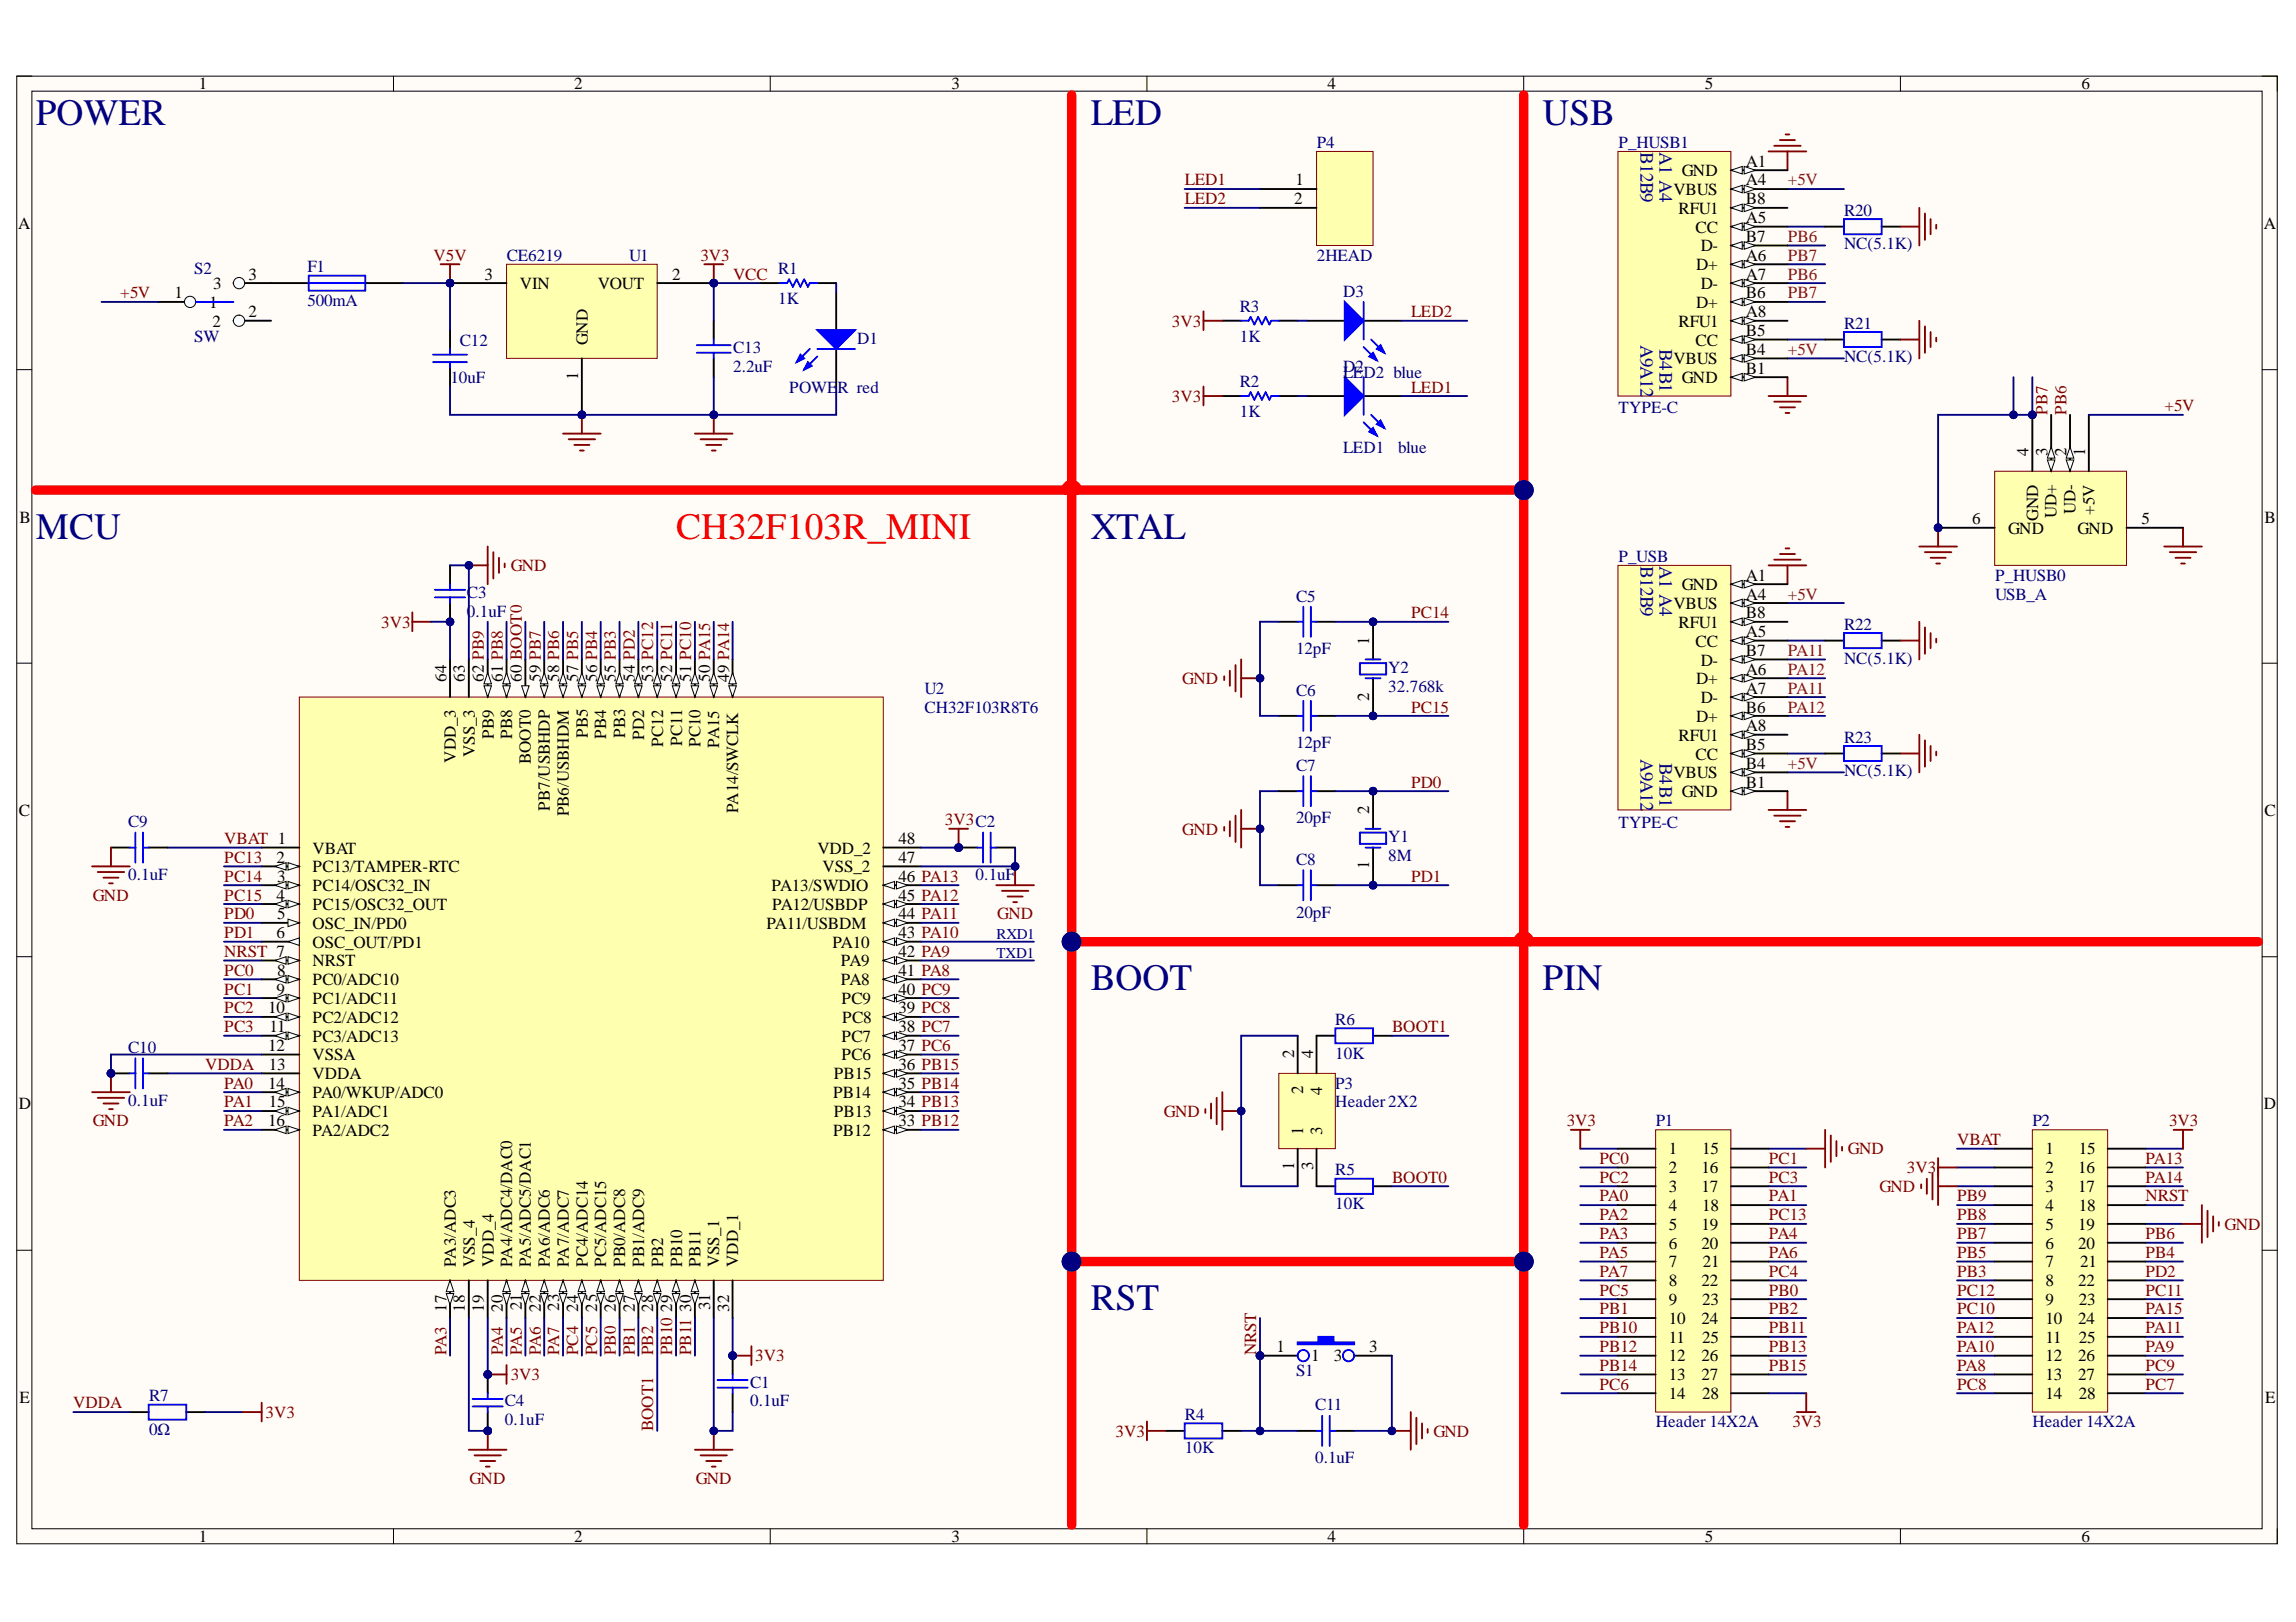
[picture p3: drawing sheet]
<svg xmlns="http://www.w3.org/2000/svg" width="297mm" height="210mm" viewBox="0 0 297 210" stroke-linecap="round" stroke-linejoin="round" font-family="sans-serif">
<defs><g id="words">
<g font-size="4.8" fill="#000080">
<text x="4.7" y="16.1">POWER</text>
<text x="141.1" y="16.1">LED</text>
<text x="199.6" y="16.1">USB</text>
<text x="4.7" y="69.7">MCU</text>
<text x="141.1" y="69.7">XTAL</text>
<text x="141.1" y="128.1">BOOT</text>
<text x="199.6" y="128.1">PIN</text>
<text x="141.1" y="169.6">RST</text>
</g>
<text font-size="4.8" fill="#f00" x="87.5" y="69.7">CH32F103R_MINI</text>
<g font-size="2.5" fill="#000080">
<text x="212.3" y="19.6" transform="rotate(90 212.3 19.6)">B12B9</text>
<text x="214.7" y="19.6" transform="rotate(90 214.7 19.6)">A1 A4</text>
<text x="212.3" y="44.6" transform="rotate(90 212.3 44.6)">A9A12</text>
<text x="214.7" y="45.1" transform="rotate(90 214.7 45.1)">B4B1</text>
<text x="212.3" y="73.2" transform="rotate(90 212.3 73.2)">B12B9</text>
<text x="214.7" y="73.2" transform="rotate(90 214.7 73.2)">A1 A4</text>
<text x="212.3" y="98.2" transform="rotate(90 212.3 98.2)">A9A12</text>
<text x="214.7" y="98.7" transform="rotate(90 214.7 98.7)">B4B1</text>
</g>
<g font-size="2.2">
<text x="25.7" y="11.6">1</text>
<text x="74.3" y="11.6">2</text>
<text x="123.1" y="11.6">3</text>
<text x="171.7" y="11.6">4</text>
<text x="220.5" y="11.6">5</text>
<text x="269.3" y="11.6">6</text>
<text x="217.6" y="22.8">GND</text>
<text x="225.9" y="21.6">A1</text>
<text x="2.4" y="29.6">A</text>
<text x="167.4" y="26.5">2</text>
<text x="167.6" y="24">1</text>
<text x="216.5" y="25.2">VBUS</text>
<text x="217.2" y="27.6">RFU1</text>
<text x="225.9" y="26.5">B8</text>
<text x="225.9" y="24">A4</text>
<text x="225.9" y="28.9">A5</text>
<text x="292.9" y="29.6">A</text>
<text x="219.4" y="30.1">CC</text>
<text x="219.4" y="35">D+</text>
<text x="220" y="32.5">D-</text>
<text x="225.9" y="31.3">B7</text>
<text x="225.9" y="33.7">A6</text>
<text x="22.6" y="38.6">1</text>
<text x="27.1" y="39.8">1</text>
<text x="27.6" y="37.4">3</text>
<text x="32.1" y="36.2">3</text>
<text x="32.1" y="41.1">2</text>
<text x="62.7" y="36.2">3</text>
<text x="67.3" y="37.4">VIN</text>
<text x="77.3" y="37.4">VOUT</text>
<text x="87" y="36.2">2</text>
<text x="219.4" y="39.8">D+</text>
<text x="220" y="37.4">D-</text>
<text x="225.9" y="38.6">B6</text>
<text x="225.9" y="36.2">A7</text>
<text x="225.9" y="41.1">A8</text>
<text x="27.5" y="42.3">2</text>
<text x="76.1" y="44.6" transform="rotate(-90 76.1 44.6)">GND</text>
<text x="216.5" y="47.2">VBUS</text>
<text x="217.2" y="42.3">RFU1</text>
<text x="219.4" y="44.7">CC</text>
<text x="225.9" y="45.9">B4</text>
<text x="225.9" y="43.4">B5</text>
<text x="74.8" y="49.2" transform="rotate(-90 74.8 49.2)">1</text>
<text x="217.6" y="49.5">GND</text>
<text x="225.9" y="48.3">B1</text>
<text x="262.4" y="59" transform="rotate(-90 262.4 59)">4</text>
<text x="264.9" y="59" transform="rotate(-90 264.9 59)">3</text>
<text x="267.3" y="59" transform="rotate(-90 267.3 59)">2</text>
<text x="269.8" y="59" transform="rotate(-90 269.8 59)">1</text>
<text x="2.5" y="67.6">B</text>
<text x="255.1" y="67.8">6</text>
<text x="259.8" y="69.1">GND</text>
<text x="263.7" y="67.4" transform="rotate(-90 263.7 67.4)">GND</text>
<text x="266.1" y="67" transform="rotate(-90 266.1 67)">UD+</text>
<text x="268.5" y="66.5" transform="rotate(-90 268.5 66.5)">UD-</text>
<text x="268.8" y="69.1">GND</text>
<text x="271" y="66.6" transform="rotate(-90 271 66.6)">+5V</text>
<text x="277.1" y="67.8">5</text>
<text x="293" y="67.6">B</text>
<text x="217.6" y="76.3">GND</text>
<text x="225.9" y="75.1">A1</text>
<text x="225.9" y="77.6">A4</text>
<text x="177.1" y="83.4" transform="rotate(-90 177.1 83.4)">1</text>
<text x="216.5" y="78.8">VBUS</text>
<text x="217.2" y="81.2">RFU1</text>
<text x="219.4" y="83.7">CC</text>
<text x="225.9" y="80">B8</text>
<text x="225.9" y="82.4">A5</text>
<text x="57.8" y="88.2" transform="rotate(-90 57.8 88.2)">64</text>
<text x="60.1" y="88.2" transform="rotate(-90 60.1 88.2)">63</text>
<text x="62.6" y="88.2" transform="rotate(-90 62.6 88.2)">62 PB9</text>
<text x="65.1" y="88.2" transform="rotate(-90 65.1 88.2)">61 PB8</text>
<text x="67.5" y="88.2" transform="rotate(-90 67.5 88.2)">60 BOOT0</text>
<text x="70" y="88.2" transform="rotate(-90 70 88.2)">59 PB7</text>
<text x="72.3" y="88.2" transform="rotate(-90 72.3 88.2)">58 PB6</text>
<text x="74.8" y="88.2" transform="rotate(-90 74.8 88.2)">57 PB5</text>
<text x="77.2" y="88.2" transform="rotate(-90 77.2 88.2)">56 PB4</text>
<text x="79.7" y="88.2" transform="rotate(-90 79.7 88.2)">55 PB3</text>
<text x="82.1" y="88.2" transform="rotate(-90 82.1 88.2)">54 PD2</text>
<text x="84.5" y="88.2" transform="rotate(-90 84.5 88.2)">53 PC12</text>
<text x="87" y="88.2" transform="rotate(-90 87 88.2)">52 PC11</text>
<text x="89.4" y="88.2" transform="rotate(-90 89.4 88.2)">51 PC10</text>
<text x="91.9" y="88.2" transform="rotate(-90 91.9 88.2)">50 PA15</text>
<text x="94.3" y="88.2" transform="rotate(-90 94.3 88.2)">49 PA14</text>
<text x="219.4" y="88.5">D+</text>
<text x="220" y="86.1">D-</text>
<text x="225.9" y="84.9">B7</text>
<text x="225.9" y="87.3">A6</text>
<text x="225.9" y="89.8">A7</text>
<text x="63.9" y="95.6" transform="rotate(-90 63.9 95.6)">PB9</text>
<text x="66.2" y="95.6" transform="rotate(-90 66.2 95.6)">PB8</text>
<text x="76.1" y="95.5" transform="rotate(-90 76.1 95.5)">PB5</text>
<text x="78.4" y="95.6" transform="rotate(-90 78.4 95.6)">PB4</text>
<text x="80.9" y="95.5" transform="rotate(-90 80.9 95.5)">PB3</text>
<text x="83.3" y="95.8" transform="rotate(-90 83.3 95.8)">PD2</text>
<text x="177.1" y="90.7" transform="rotate(-90 177.1 90.7)">2</text>
<text x="217.2" y="95.9">RFU1</text>
<text x="219.4" y="93.4">D+</text>
<text x="220" y="91">D-</text>
<text x="225.9" y="92.2">B6</text>
<text x="225.9" y="94.6">A8</text>
<text x="59" y="98.7" transform="rotate(-90 59 98.7)">VDD_3</text>
<text x="61.4" y="98" transform="rotate(-90 61.4 98)">VSS_3</text>
<text x="68.7" y="98.9" transform="rotate(-90 68.7 98.9)">BOOT0</text>
<text x="85.8" y="96.7" transform="rotate(-90 85.8 96.7)">PC12</text>
<text x="88.2" y="96.5" transform="rotate(-90 88.2 96.5)">PC11</text>
<text x="90.6" y="96.7" transform="rotate(-90 90.6 96.7)">PC10</text>
<text x="93.1" y="96.8" transform="rotate(-90 93.1 96.8)">PA15</text>
<text x="216.5" y="100.7">VBUS</text>
<text x="219.4" y="98.3">CC</text>
<text x="225.9" y="101.9">B1</text>
<text x="225.9" y="99.5">B4</text>
<text x="225.9" y="97">B5</text>
<text x="2.5" y="105.6">C</text>
<text x="71.1" y="104.9" transform="rotate(-90 71.1 104.9)">PB7/USBHDP</text>
<text x="73.6" y="105.7" transform="rotate(-90 73.6 105.7)">PB6/USBHDM</text>
<text x="95.5" y="105.2" transform="rotate(-90 95.5 105.2)">PA14/SWCLK</text>
<text x="177.1" y="105.3" transform="rotate(-90 177.1 105.3)">2</text>
<text x="217.6" y="103.1">GND</text>
<text x="293" y="105.6">C</text>
<text x="35.8" y="111.7">2</text>
<text x="40.4" y="110.5">VBAT</text>
<text x="40.4" y="112.8">PC13/TAMPER-RTC</text>
<text x="105.7" y="110.5">VDD_2</text>
<text x="106.4" y="112.8">VSS_2</text>
<text x="116.2" y="111.7">47</text>
<text x="116.2" y="109.2">48</text>
<text x="177.1" y="112.4" transform="rotate(-90 177.1 112.4)">1</text>
<text x="35.8" y="116.6">4</text>
<text x="35.9" y="114.1">3</text>
<text x="35.9" y="118.9">5</text>
<text x="40.4" y="115.3">PC14/OSC32_IN</text>
<text x="40.4" y="117.7">PC15/OSC32_OUT</text>
<text x="99.8" y="115.3">PA13/SWDIO</text>
<text x="99.9" y="117.7">PA12/USBDP</text>
<text x="116.2" y="118.9">44 PA11</text>
<text x="116.2" y="116.6">45 PA12</text>
<text x="116.2" y="114.1">46 PA13</text>
<text x="35.8" y="121.4">6</text>
<text x="40.4" y="120.2">OSC_IN/PD0</text>
<text x="40.4" y="122.6">OSC_OUT/PD1</text>
<text x="40.4" y="125">NRST</text>
<text x="99.1" y="120.2">PA11/USBDM</text>
<text x="107.7" y="122.6">PA10</text>
<text x="108.8" y="125">PA9</text>
<text x="116.2" y="123.8">42 PA9</text>
<text x="116.2" y="121.4">43 PA10</text>
<text x="34.7" y="131.1">10</text>
<text x="35.8" y="128.7">9</text>
<text x="35.9" y="126.3">8</text>
<text x="40.4" y="127.5">PC0/ADC10</text>
<text x="40.4" y="129.9">PC1/ADC11</text>
<text x="108.8" y="127.5">PA8</text>
<text x="108.9" y="129.9">PC9</text>
<text x="116.2" y="131.1">39 PC8</text>
<text x="116.2" y="128.7">40 PC9</text>
<text x="116.2" y="126.3">41 PA8</text>
<text x="34.7" y="136">12</text>
<text x="34.9" y="133.6">11</text>
<text x="40.4" y="132.4">PC2/ADC12</text>
<text x="40.4" y="134.8">PC3/ADC13</text>
<text x="40.4" y="137.2">VSSA</text>
<text x="108.9" y="137.2">PC6</text>
<text x="108.9" y="134.8">PC7</text>
<text x="109" y="132.4">PC8</text>
<text x="116.2" y="136">37 PC6</text>
<text x="116.2" y="133.6">38 PC7</text>
<text x="167.4" y="136.9" transform="rotate(-90 167.4 136.9)">2</text>
<text x="169.9" y="136.9" transform="rotate(-90 169.9 136.9)">4</text>
<text x="2.5" y="143.5">D</text>
<text x="34.7" y="140.9">14</text>
<text x="34.8" y="138.5">13</text>
<text x="34.8" y="143.3">15</text>
<text x="40.4" y="139.6">VDDA</text>
<text x="40.4" y="142.1">PA0/WKUP/ADC0</text>
<text x="107.8" y="142.1">PB14</text>
<text x="107.9" y="139.6">PB15</text>
<text x="116.2" y="143.3">34 PB13</text>
<text x="116.2" y="140.9">35 PB14</text>
<text x="116.2" y="138.5">36 PB15</text>
<text x="168.6" y="141.6" transform="rotate(-90 168.6 141.6)">2</text>
<text x="171.1" y="141.7" transform="rotate(-90 171.1 141.7)">4</text>
<text x="292.9" y="143.5">D</text>
<text x="34.7" y="145.7">16</text>
<text x="40.4" y="144.5">PA1/ADC1</text>
<text x="40.4" y="147">PA2/ADC2</text>
<text x="107.8" y="147">PB12</text>
<text x="107.9" y="144.5">PB13</text>
<text x="116.2" y="145.7">33 PB12</text>
<text x="168.6" y="146.9" transform="rotate(-90 168.6 146.9)">1</text>
<text x="171.1" y="146.9" transform="rotate(-90 171.1 146.9)">3</text>
<text x="215.9" y="149.4">1</text>
<text x="220.2" y="149.4">15</text>
<text x="264.6" y="149.4">1</text>
<text x="268.9" y="149.4">15</text>
<text x="167.4" y="151.4" transform="rotate(-90 167.4 151.4)">1</text>
<text x="169.9" y="151.5" transform="rotate(-90 169.9 151.5)">3</text>
<text x="215.9" y="151.8">2</text>
<text x="215.9" y="154.3">3</text>
<text x="220.1" y="151.8">16</text>
<text x="220.1" y="154.3">17</text>
<text x="264.6" y="151.8">2</text>
<text x="264.6" y="154.3">3</text>
<text x="268.9" y="151.8">16</text>
<text x="268.9" y="154.3">17</text>
<text x="215.9" y="156.7">4</text>
<text x="215.9" y="159.2">5</text>
<text x="215.9" y="161.6">6</text>
<text x="220.1" y="159.2">19</text>
<text x="220.1" y="161.6">20</text>
<text x="220.2" y="156.7">18</text>
<text x="264.6" y="156.7">4</text>
<text x="264.6" y="159.2">5</text>
<text x="264.6" y="161.6">6</text>
<text x="268.9" y="159.2">19</text>
<text x="268.9" y="161.6">20</text>
<text x="268.9" y="156.7">18</text>
<text x="59" y="164" transform="rotate(-90 59 164)">PA3/ADC3</text>
<text x="61.4" y="164" transform="rotate(-90 61.4 164)">VSS_4</text>
<text x="63.9" y="164" transform="rotate(-90 63.9 164)">VDD_4</text>
<text x="66.2" y="164" transform="rotate(-90 66.2 164)">PA4/ADC4/DAC0</text>
<text x="68.7" y="164" transform="rotate(-90 68.7 164)">PA5/ADC5/DAC1</text>
<text x="71.1" y="164" transform="rotate(-90 71.1 164)">PA6/ADC6</text>
<text x="73.6" y="164" transform="rotate(-90 73.6 164)">PA7/ADC7</text>
<text x="76.1" y="164" transform="rotate(-90 76.1 164)">PC4/ADC14</text>
<text x="78.4" y="164" transform="rotate(-90 78.4 164)">PC5/ADC15</text>
<text x="80.9" y="164" transform="rotate(-90 80.9 164)">PB0/ADC8</text>
<text x="83.3" y="164" transform="rotate(-90 83.3 164)">PB1/ADC9</text>
<text x="85.8" y="164" transform="rotate(-90 85.8 164)">PB2</text>
<text x="88.2" y="164" transform="rotate(-90 88.2 164)">PB10</text>
<text x="90.6" y="164" transform="rotate(-90 90.6 164)">PB11</text>
<text x="93.1" y="164" transform="rotate(-90 93.1 164)">VSS_1</text>
<text x="95.5" y="164" transform="rotate(-90 95.5 164)">VDD_1</text>
<text x="215.9" y="164">7</text>
<text x="215.9" y="166.4">8</text>
<text x="220.1" y="166.4">22</text>
<text x="220.3" y="164">21</text>
<text x="264.6" y="164">7</text>
<text x="264.6" y="166.4">8</text>
<text x="268.9" y="166.4">22</text>
<text x="269.1" y="164">21</text>
<text x="57.8" y="169.7" transform="rotate(-90 57.8 169.7)">17</text>
<text x="60.1" y="169.7" transform="rotate(-90 60.1 169.7)">18</text>
<text x="62.6" y="169.7" transform="rotate(-90 62.6 169.7)">19</text>
<text x="65.1" y="169.7" transform="rotate(-90 65.1 169.7)">20</text>
<text x="67.5" y="169.6" transform="rotate(-90 67.5 169.6)">21</text>
<text x="70" y="169.7" transform="rotate(-90 70 169.7)">22</text>
<text x="72.3" y="169.6" transform="rotate(-90 72.3 169.6)">23</text>
<text x="74.8" y="169.7" transform="rotate(-90 74.8 169.7)">24</text>
<text x="77.2" y="169.7" transform="rotate(-90 77.2 169.7)">25</text>
<text x="79.7" y="169.7" transform="rotate(-90 79.7 169.7)">26</text>
<text x="82.1" y="169.7" transform="rotate(-90 82.1 169.7)">27</text>
<text x="84.5" y="169.7" transform="rotate(-90 84.5 169.7)">28</text>
<text x="87" y="169.7" transform="rotate(-90 87 169.7)">29</text>
<text x="89.4" y="169.7" transform="rotate(-90 89.4 169.7)">30</text>
<text x="91.9" y="169.6" transform="rotate(-90 91.9 169.6)">31</text>
<text x="94.3" y="169.7" transform="rotate(-90 94.3 169.7)">32</text>
<text x="215.9" y="168.9">9</text>
<text x="215.9" y="171.3">10</text>
<text x="215.9" y="173.8">11</text>
<text x="220.1" y="171.3">24</text>
<text x="220.2" y="168.9">23</text>
<text x="220.2" y="173.8">25</text>
<text x="264.6" y="168.9">9</text>
<text x="264.6" y="171.3">10</text>
<text x="264.6" y="173.8">11</text>
<text x="268.9" y="171.3">24</text>
<text x="268.9" y="168.9">23</text>
<text x="268.9" y="173.8">25</text>
<text x="165.1" y="175">1</text>
<text x="169.6" y="176.2">1</text>
<text x="172.6" y="176.2">3</text>
<text x="177.1" y="175">3</text>
<text x="215.9" y="176.2">12</text>
<text x="215.9" y="178.6">13</text>
<text x="220.1" y="176.2">26</text>
<text x="220.1" y="178.6">27</text>
<text x="264.6" y="176.2">12</text>
<text x="264.6" y="178.6">13</text>
<text x="268.9" y="176.2">26</text>
<text x="268.9" y="178.6">27</text>
<text x="2.5" y="181.6">E</text>
<text x="215.9" y="181.1">14</text>
<text x="220.2" y="181.1">28</text>
<text x="264.6" y="181.1">14</text>
<text x="268.9" y="181.1">28</text>
<text x="293" y="181.6">E</text>
<text x="25.7" y="199.6">1</text>
<text x="74.3" y="199.6">2</text>
<text x="123.1" y="199.6">3</text>
<text x="171.7" y="199.6">4</text>
<text x="220.5" y="199.6">5</text>
<text x="269.3" y="199.6">6</text>
</g>
<g font-size="2.2" fill="#000080">
<text x="170.4" y="19.1">P4</text>
<text x="209.4" y="19.1">P_HUSB1</text>
<text x="238.6" y="27.9">R20</text>
<text x="25.1" y="35.4">S2</text>
<text x="39.8" y="35.2">F1</text>
<text x="65.6" y="33.7">CE6219</text>
<text x="81.4" y="33.7">U1</text>
<text x="100.7" y="35.4">R1</text>
<text x="170.4" y="33.7">2HEAD</text>
<text x="238.6" y="32.3">NC(5.1K)</text>
<text x="39.8" y="39.6">500mA</text>
<text x="100.7" y="39.3">1K</text>
<text x="160.4" y="40.3">R3</text>
<text x="173.8" y="38.4">D3</text>
<text x="25.1" y="44.2">SW</text>
<text x="59.5" y="44.7">C12</text>
<text x="94.8" y="45.6">C13</text>
<text x="110.9" y="44.5">D1</text>
<text x="160.4" y="44.2">1K</text>
<text x="238.6" y="42.5">R21</text>
<text x="238.6" y="46.9">NC(5.1K)</text>
<text x="58.3" y="49.5">10uF</text>
<text x="94.8" y="48.1">2.2uF</text>
<text x="102.1" y="50.8">POWER red</text>
<text x="160.4" y="53.9">1K</text>
<text x="160.4" y="50">R2</text>
<text x="173.8" y="48.1">D2</text>
<text x="173.8" y="48.9">LED2 blue</text>
<text x="209.4" y="53.5">TYPE-C</text>
<text x="173.8" y="58.6">LED1</text>
<text x="180.9" y="58.6">blue</text>
<text x="60.4" y="77.3">C3</text>
<text x="167.7" y="77.8">C5</text>
<text x="209.4" y="72.7">P_USB</text>
<text x="258.1" y="75.1">P_HUSB0</text>
<text x="258.1" y="77.6">USB_A</text>
<text x="60.4" y="79.8">0.1uF</text>
<text x="238.6" y="81.5">R22</text>
<text x="119.6" y="89.8">U2</text>
<text x="167.7" y="84.6">12pF</text>
<text x="179.6" y="87.1">Y2</text>
<text x="179.6" y="89.5">32.768k</text>
<text x="238.6" y="85.9">NC(5.1K)</text>
<text x="119.6" y="92.2">CH32F103R8T6</text>
<text x="167.7" y="90">C6</text>
<text x="167.7" y="96.8">12pF</text>
<text x="167.7" y="99.7">C7</text>
<text x="238.6" y="96.1">R23</text>
<text x="238.6" y="100.4">NC(5.1K)</text>
<text x="16.6" y="107">C9</text>
<text x="167.7" y="106.5">20pF</text>
<text x="209.4" y="107.1">TYPE-C</text>
<text x="16.6" y="113.9">0.1uF</text>
<text x="126.2" y="113.9">0.1uF</text>
<text x="167.7" y="111.9">C8</text>
<text x="179.6" y="109">Y1</text>
<text x="179.6" y="111.4">8M</text>
<text x="167.7" y="118.8">20pF</text>
<text x="16.6" y="136.3">C10</text>
<text x="172.7" y="132.6">R6</text>
<text x="172.7" y="137">10K</text>
<text x="16.6" y="143.1">0.1uF</text>
<text x="172.7" y="140.9">P3</text>
<text x="172.7" y="143.3">Header2X2</text>
<text x="214.2" y="145.7">P1</text>
<text x="262.9" y="145.7">P2</text>
<text x="172.7" y="152.1">R5</text>
<text x="172.7" y="156.5">10K</text>
<text x="97" y="179.6">C1</text>
<text x="167.7" y="178.1">S1</text>
<text x="19.3" y="181.3">R7</text>
<text x="19.3" y="185.7">0Ω</text>
<text x="65.3" y="182">C4</text>
<text x="65.3" y="184.4">0.1uF</text>
<text x="97" y="182">0.1uF</text>
<text x="153.3" y="183.8">R4</text>
<text x="170.1" y="182.5">C11</text>
<text x="214.2" y="184.7">Header 14X2A</text>
<text x="262.9" y="184.7">Header 14X2A</text>
<text x="153.3" y="188.1">10K</text>
<text x="170.1" y="189.3">0.1uF</text>
</g>
<g font-size="2.2" fill="#800000">
<text x="153.3" y="24">LED1</text>
<text x="153.3" y="26.5">LED2</text>
<text x="56.1" y="33.7">V5V</text>
<text x="90.6" y="33.7">3V3</text>
<text x="15.6" y="38.6">+5V</text>
<text x="94.8" y="36.2">VCC</text>
<text x="182.6" y="41.1">LED2</text>
<text x="151.6" y="42.3">3V3</text>
<text x="151.6" y="52">3V3</text>
<text x="182.6" y="50.8">LED1</text>
<text x="264.9" y="53.7" transform="rotate(-90 264.9 53.7)">PB7</text>
<text x="267.3" y="53.7" transform="rotate(-90 267.3 53.7)">PB6</text>
<text x="280" y="53.3">+5V</text>
<text x="66.1" y="73.9">GND</text>
<text x="49.3" y="81.2">3V3</text>
<text x="182.6" y="80">PC14</text>
<text x="153" y="88.5">GND</text>
<text x="182.6" y="92.2">PC15</text>
<text x="182.6" y="101.9">PD0</text>
<text x="122.2" y="106.8">3V3C2</text>
<text x="29" y="111.7">PC13</text>
<text x="29" y="109.2">VBAT 1</text>
<text x="153" y="108">GND</text>
<text x="12" y="116.6">GND</text>
<text x="29" y="114.1">PC14</text>
<text x="29" y="116.6">PC15</text>
<text x="29" y="118.9">PD0</text>
<text x="129" y="118.9">GND</text>
<text x="182.6" y="114.1">PD1</text>
<text x="29" y="123.8">NRST 7</text>
<text x="29" y="121.4">PD1</text>
<text x="29" y="126.3">PC0</text>
<text x="29" y="128.7">PC1</text>
<text x="29" y="131.1">PC2</text>
<text x="29" y="133.6">PC3</text>
<text x="180.1" y="133.6">BOOT1</text>
<text x="26.6" y="138.5">VDDA</text>
<text x="29" y="140.9">PA0</text>
<text x="29" y="143.3">PA1</text>
<text x="12" y="145.7">GND</text>
<text x="29" y="145.7">PA2</text>
<text x="150.6" y="144.5">GND</text>
<text x="202.7" y="145.7">3V3</text>
<text x="239.1" y="149.4">GND</text>
<text x="253.2" y="148.2">VBAT</text>
<text x="280.6" y="145.7">3V3</text>
<text x="180.1" y="153.1">BOOT0</text>
<text x="206.9" y="155.4">PA0</text>
<text x="206.9" y="150.6">PC0</text>
<text x="206.9" y="153.1">PC2</text>
<text x="228.8" y="155.4">PA1</text>
<text x="228.8" y="150.6">PC1</text>
<text x="228.8" y="153.1">PC3</text>
<text x="243.1" y="154.3">GND</text>
<text x="246.7" y="151.8">3V3</text>
<text x="253.2" y="155.4">PB9</text>
<text x="277.6" y="150.6">PA13</text>
<text x="277.6" y="153.1">PA14</text>
<text x="277.6" y="155.4">NRST</text>
<text x="206.9" y="157.9">PA2</text>
<text x="206.9" y="160.3">PA3</text>
<text x="228.8" y="160.3">PA4</text>
<text x="228.8" y="157.9">PC13</text>
<text x="253.2" y="160.3">PB7</text>
<text x="253.2" y="157.9">PB8</text>
<text x="277.6" y="160.3">PB6</text>
<text x="287.8" y="159.2">GND</text>
<text x="206.9" y="162.8">PA5</text>
<text x="206.9" y="165.3">PA7</text>
<text x="206.9" y="167.7">PC5</text>
<text x="228.8" y="162.8">PA6</text>
<text x="228.8" y="167.7">PB0</text>
<text x="228.8" y="165.3">PC4</text>
<text x="253.2" y="165.3">PB3</text>
<text x="253.2" y="162.8">PB5</text>
<text x="253.2" y="167.7">PC12</text>
<text x="277.6" y="162.8">PB4</text>
<text x="277.6" y="167.7">PC11</text>
<text x="277.6" y="165.3">PD2</text>
<text x="206.9" y="170.1">PB1</text>
<text x="206.9" y="172.5">PB10</text>
<text x="228.8" y="170.1">PB2</text>
<text x="228.8" y="172.5">PB11</text>
<text x="253.2" y="172.5">PA12</text>
<text x="253.2" y="170.1">PC10</text>
<text x="277.6" y="172.5">PA11</text>
<text x="277.6" y="170.1">PA15</text>
<text x="57.8" y="175.4" transform="rotate(-90 57.8 175.4)">PA3</text>
<text x="65.1" y="175.4" transform="rotate(-90 65.1 175.4)">PA4</text>
<text x="66.1" y="178.6">3V3</text>
<text x="67.5" y="175.4" transform="rotate(-90 67.5 175.4)">PA5</text>
<text x="70" y="175.4" transform="rotate(-90 70 175.4)">PA6</text>
<text x="72.3" y="175.4" transform="rotate(-90 72.3 175.4)">PA7</text>
<text x="74.8" y="175.4" transform="rotate(-90 74.8 175.4)">PC4</text>
<text x="77.2" y="175.4" transform="rotate(-90 77.2 175.4)">PC5</text>
<text x="79.7" y="175.4" transform="rotate(-90 79.7 175.4)">PB0</text>
<text x="82.1" y="175.4" transform="rotate(-90 82.1 175.4)">PB1</text>
<text x="84.5" y="175.4" transform="rotate(-90 84.5 175.4)">PB2</text>
<text x="87" y="175.4" transform="rotate(-90 87 175.4)">PB10</text>
<text x="89.4" y="175.4" transform="rotate(-90 89.4 175.4)">PB11</text>
<text x="97.7" y="176.2">3V3</text>
<text x="162.5" y="175.4" transform="rotate(-90 162.5 175.4)">NRST</text>
<text x="206.9" y="175">PB12</text>
<text x="206.9" y="179.9">PC6</text>
<text x="206.9" y="177.4">PB14</text>
<text x="228.8" y="175">PB13</text>
<text x="228.8" y="177.4">PB15</text>
<text x="253.2" y="177.4">PA8</text>
<text x="253.2" y="175">PA10</text>
<text x="253.2" y="179.9">PC8</text>
<text x="277.6" y="175">PA9</text>
<text x="277.6" y="179.9">PC7</text>
<text x="277.6" y="177.4">PC9</text>
<text x="9.5" y="182.2">VDDA</text>
<text x="34.3" y="183.5">3V3</text>
<text x="84.5" y="185.2" transform="rotate(-90 84.5 185.2)">BOOT1</text>
<text x="144.3" y="186">3V3</text>
<text x="185.4" y="186">GND</text>
<text x="231.9" y="184.7">3V3</text>
<text x="60.7" y="192">GND</text>
<text x="90" y="192">GND</text>
</g>
<g font-size="2.2" fill="#781915">
<text x="231.3" y="24">+5V</text>
<text x="231.3" y="33.7">PB7</text>
<text x="231.3" y="31.3">PB6</text>
<text x="231.3" y="36.2">PB6</text>
<text x="231.3" y="38.6">PB7</text>
<text x="231.3" y="45.9">+5V</text>
<text x="231.3" y="77.6">+5V</text>
<text x="231.3" y="87.3">PA12</text>
<text x="231.3" y="89.8">PA11</text>
<text x="231.3" y="84.9">PA11</text>
<text x="231.3" y="92.2">PA12</text>
<text x="231.3" y="99.5">+5V</text>
</g>
<g font-size="1.9" fill="#000080">
<text x="128.9" y="123.9">TXD1</text>
<text x="128.9" y="121.5">RXD1</text>
</g>
</g></defs>
<path d="M2.2 9.9h292.4v189.9h-292.4z" fill-rule="evenodd" fill="#fffcf8"/>
<path d="M2.2 9.9h292.4v189.9h-292.4z" fill="none" stroke="#000" stroke-width=".13"/>
<path d="M4.1 11.8h288.6v186h-288.6z" fill-rule="evenodd" fill="#fffcf8"/>
<g fill="none" stroke="#000" stroke-width=".13">
<path d="M2.2 9.8h1.9M4.1 11.8h288.6v186h-288.6zM50.9 9.8v2M99.6 9.8v2M148.4 9.8v2M197.1 9.9v1.9M245.9 9.9v1.9M292.7 9.9h1.9v1.9M2.2 47.8h1.9M292.7 47.8h1.9M2.2 85.8h1.9M292.7 85.8h1.9"/>
<path d="M2.2 123.8h1.9M292.7 123.8h1.9M2.2 161.8h1.9M292.7 161.8h1.9M50.9 197.8v2M99.6 197.8v2M148.4 197.8v2M197.1 197.8v2M245.9 197.8v2M294.6 197.8v2"/>
</g>
<path d="M38.7 90.2h75.6v75.5h-75.6z" fill-rule="evenodd" fill="#ffffb0"/>
<path d="M38.7 90.2h75.6v75.5h-75.6z" fill="none" stroke="#800000" stroke-width=".13"/>
<path d="M33.8 109.7h4.9M33.8 112.1h4.9" fill="none" stroke="#000" stroke-width=".24"/>
<path d="M37.3 111.6l1.4 .5-1.4 .5z" fill="#f8fcff"/>
<path d="M37.3 111.6l1.4 .5-1.4 .5z" fill="none" stroke="#000" stroke-width=".13"/>
<path d="M35.6 112.1l1.4-.5v1z" fill="#f8fcff"/>
<path d="M35.6 112.1l1.4-.5v1z" fill="none" stroke="#000" stroke-width=".13"/>
<path d="M33.8 114.6h4.9" fill="none" stroke="#000" stroke-width=".24"/>
<path d="M37.3 114.1l1.4 .5-1.4 .4z" fill="#f8fcff"/>
<path d="M37.3 114.1l1.4 .5-1.4 .4z" fill="none" stroke="#000" stroke-width=".13"/>
<path d="M35.6 114.6l1.4-.5v.9z" fill="#f8fcff"/>
<path d="M35.6 114.6l1.4-.5v.9z" fill="none" stroke="#000" stroke-width=".13"/>
<path d="M33.8 117h4.9" fill="none" stroke="#000" stroke-width=".24"/>
<path d="M37.3 116.5l1.4 .5-1.4 .5z" fill="#f8fcff"/>
<path d="M37.3 116.5l1.4 .5-1.4 .5z" fill="none" stroke="#000" stroke-width=".13"/>
<path d="M35.6 117l1.4-.5v1z" fill="#f8fcff"/>
<path d="M35.6 117l1.4-.5v1z" fill="none" stroke="#000" stroke-width=".13"/>
<path d="M33.8 119.4h4.9" fill="none" stroke="#000" stroke-width=".24"/>
<path d="M37.3 118.9l1.4 .5-1.4 .5z" fill="#f8fcff"/>
<path d="M37.3 118.9l1.4 .5-1.4 .5z" fill="none" stroke="#000" stroke-width=".13"/>
<path d="M33.8 121.9h4.9" fill="none" stroke="#000" stroke-width=".24"/>
<path d="M37.3 121.9l1.4-.5v.9z" fill="#f8fcff"/>
<path d="M37.3 121.9l1.4-.5v.9z" fill="none" stroke="#000" stroke-width=".13"/>
<path d="M33.8 124.3h4.9" fill="none" stroke="#000" stroke-width=".24"/>
<path d="M37.3 123.8l1.4 .5-1.4 .5z" fill="#f8fcff"/>
<path d="M37.3 123.8l1.4 .5-1.4 .5z" fill="none" stroke="#000" stroke-width=".13"/>
<path d="M35.6 124.3l1.4-.5v1z" fill="#f8fcff"/>
<path d="M35.6 124.3l1.4-.5v1z" fill="none" stroke="#000" stroke-width=".13"/>
<path d="M33.8 126.7h4.9" fill="none" stroke="#000" stroke-width=".24"/>
<path d="M37.3 126.2l1.4 .5-1.4 .5z" fill="#f8fcff"/>
<path d="M37.3 126.2l1.4 .5-1.4 .5z" fill="none" stroke="#000" stroke-width=".13"/>
<path d="M35.6 126.7l1.4-.5v1z" fill="#f8fcff"/>
<path d="M35.6 126.7l1.4-.5v1z" fill="none" stroke="#000" stroke-width=".13"/>
<path d="M33.8 129.2h4.9" fill="none" stroke="#000" stroke-width=".24"/>
<path d="M37.3 128.7l1.4 .5-1.4 .5z" fill="#f8fcff"/>
<path d="M37.3 128.7l1.4 .5-1.4 .5z" fill="none" stroke="#000" stroke-width=".13"/>
<path d="M35.6 129.2l1.4-.5v1z" fill="#f8fcff"/>
<path d="M35.6 129.2l1.4-.5v1z" fill="none" stroke="#000" stroke-width=".13"/>
<path d="M33.8 131.6h4.9" fill="none" stroke="#000" stroke-width=".24"/>
<path d="M37.3 131.1l1.4 .5-1.4 .5z" fill="#f8fcff"/>
<path d="M37.3 131.1l1.4 .5-1.4 .5z" fill="none" stroke="#000" stroke-width=".13"/>
<path d="M35.6 131.6l1.4-.5v1z" fill="#f8fcff"/>
<path d="M35.6 131.6l1.4-.5v1z" fill="none" stroke="#000" stroke-width=".13"/>
<path d="M33.8 134h4.9" fill="none" stroke="#000" stroke-width=".24"/>
<path d="M37.3 133.5l1.4 .5-1.4 .5z" fill="#f8fcff"/>
<path d="M37.3 133.5l1.4 .5-1.4 .5z" fill="none" stroke="#000" stroke-width=".13"/>
<path d="M35.6 134l1.4-.5v1z" fill="#f8fcff"/>
<path d="M35.6 134l1.4-.5v1z" fill="none" stroke="#000" stroke-width=".13"/>
<path d="M33.8 136.5h4.9M33.8 138.9h4.9M33.8 141.3h4.9" fill="none" stroke="#000" stroke-width=".24"/>
<path d="M37.3 140.9l1.4 .4-1.4 .5z" fill="#f8fcff"/>
<path d="M37.3 140.9l1.4 .4-1.4 .5z" fill="none" stroke="#000" stroke-width=".13"/>
<path d="M35.6 141.3l1.4-.4v.9z" fill="#f8fcff"/>
<path d="M35.6 141.3l1.4-.4v.9z" fill="none" stroke="#000" stroke-width=".13"/>
<path d="M33.8 143.8h4.9" fill="none" stroke="#000" stroke-width=".24"/>
<path d="M37.3 143.3l1.4 .5-1.4 .5z" fill="#f8fcff"/>
<path d="M37.3 143.3l1.4 .5-1.4 .5z" fill="none" stroke="#000" stroke-width=".13"/>
<path d="M35.6 143.8l1.4-.5v1z" fill="#f8fcff"/>
<path d="M35.6 143.8l1.4-.5v1z" fill="none" stroke="#000" stroke-width=".13"/>
<path d="M33.8 146.2h4.9" fill="none" stroke="#000" stroke-width=".24"/>
<path d="M37.3 145.7l1.4 .5-1.4 .5z" fill="#f8fcff"/>
<path d="M37.3 145.7l1.4 .5-1.4 .5z" fill="none" stroke="#000" stroke-width=".13"/>
<path d="M35.6 146.2l1.4-.5v1z" fill="#f8fcff"/>
<path d="M35.6 146.2l1.4-.5v1z" fill="none" stroke="#000" stroke-width=".13"/>
<path d="M58.2 165.7v4.9" fill="none" stroke="#000" stroke-width=".24"/>
<path d="M58.2 165.7l.5 1.5h-1z" fill="#f8fcff"/>
<path d="M58.2 165.7l.5 1.5h-1z" fill="none" stroke="#000" stroke-width=".13"/>
<path d="M57.7 167.4h1l-.5 1.5z" fill="#f8fcff"/>
<path d="M57.7 167.4h1l-.5 1.5z" fill="none" stroke="#000" stroke-width=".13"/>
<path d="M60.7 165.7v4.9M63.1 165.7v4.9M65.5 165.7v4.9" fill="none" stroke="#000" stroke-width=".24"/>
<path d="M65.5 165.7l.5 1.5h-1z" fill="#f8fcff"/>
<path d="M65.5 165.7l.5 1.5h-1z" fill="none" stroke="#000" stroke-width=".13"/>
<path d="M65 167.4h1l-.5 1.5z" fill="#f8fcff"/>
<path d="M65 167.4h1l-.5 1.5z" fill="none" stroke="#000" stroke-width=".13"/>
<path d="M68 165.7v4.9" fill="none" stroke="#000" stroke-width=".24"/>
<path d="M68 165.7l.5 1.5h-1z" fill="#f8fcff"/>
<path d="M68 165.7l.5 1.5h-1z" fill="none" stroke="#000" stroke-width=".13"/>
<path d="M67.5 167.4h1l-.5 1.5z" fill="#f8fcff"/>
<path d="M67.5 167.4h1l-.5 1.5z" fill="none" stroke="#000" stroke-width=".13"/>
<path d="M70.4 165.7v4.9" fill="none" stroke="#000" stroke-width=".24"/>
<path d="M70.4 165.7l.5 1.5h-1z" fill="#f8fcff"/>
<path d="M70.4 165.7l.5 1.5h-1z" fill="none" stroke="#000" stroke-width=".13"/>
<path d="M69.9 167.4h1l-.5 1.5z" fill="#f8fcff"/>
<path d="M69.9 167.4h1l-.5 1.5z" fill="none" stroke="#000" stroke-width=".13"/>
<path d="M72.8 165.7v4.9" fill="none" stroke="#000" stroke-width=".24"/>
<path d="M72.8 165.7l.5 1.5h-.9z" fill="#f8fcff"/>
<path d="M72.8 165.7l.5 1.5h-.9z" fill="none" stroke="#000" stroke-width=".13"/>
<path d="M72.4 167.4h.9l-.5 1.5z" fill="#f8fcff"/>
<path d="M72.4 167.4h.9l-.5 1.5z" fill="none" stroke="#000" stroke-width=".13"/>
<path d="M75.3 165.7v4.9" fill="none" stroke="#000" stroke-width=".24"/>
<path d="M75.3 165.7l.5 1.5h-1z" fill="#f8fcff"/>
<path d="M75.3 165.7l.5 1.5h-1z" fill="none" stroke="#000" stroke-width=".13"/>
<path d="M74.8 167.4h1l-.5 1.5z" fill="#f8fcff"/>
<path d="M74.8 167.4h1l-.5 1.5z" fill="none" stroke="#000" stroke-width=".13"/>
<path d="M77.7 165.7v4.9" fill="none" stroke="#000" stroke-width=".24"/>
<path d="M77.7 165.7l.5 1.5h-1z" fill="#f8fcff"/>
<path d="M77.7 165.7l.5 1.5h-1z" fill="none" stroke="#000" stroke-width=".13"/>
<path d="M77.2 167.4h1l-.5 1.5z" fill="#f8fcff"/>
<path d="M77.2 167.4h1l-.5 1.5z" fill="none" stroke="#000" stroke-width=".13"/>
<path d="M80.2 165.7v4.9" fill="none" stroke="#000" stroke-width=".24"/>
<path d="M80.2 165.7l.4 1.5h-.9z" fill="#f8fcff"/>
<path d="M80.2 165.7l.4 1.5h-.9z" fill="none" stroke="#000" stroke-width=".13"/>
<path d="M79.7 167.4h.9l-.4 1.5z" fill="#f8fcff"/>
<path d="M79.7 167.4h.9l-.4 1.5z" fill="none" stroke="#000" stroke-width=".13"/>
<path d="M82.6 165.7v4.9" fill="none" stroke="#000" stroke-width=".24"/>
<path d="M82.6 165.7l.5 1.5h-1z" fill="#f8fcff"/>
<path d="M82.6 165.7l.5 1.5h-1z" fill="none" stroke="#000" stroke-width=".13"/>
<path d="M82.1 167.4h1l-.5 1.5z" fill="#f8fcff"/>
<path d="M82.1 167.4h1l-.5 1.5z" fill="none" stroke="#000" stroke-width=".13"/>
<path d="M85 165.7v4.9" fill="none" stroke="#000" stroke-width=".24"/>
<path d="M85 165.7l.5 1.5h-1z" fill="#f8fcff"/>
<path d="M85 165.7l.5 1.5h-1z" fill="none" stroke="#000" stroke-width=".13"/>
<path d="M84.5 167.4h1l-.5 1.5z" fill="#f8fcff"/>
<path d="M84.5 167.4h1l-.5 1.5z" fill="none" stroke="#000" stroke-width=".13"/>
<path d="M87.5 165.7v4.9" fill="none" stroke="#000" stroke-width=".24"/>
<path d="M87.5 165.7l.5 1.5h-1z" fill="#f8fcff"/>
<path d="M87.5 165.7l.5 1.5h-1z" fill="none" stroke="#000" stroke-width=".13"/>
<path d="M87 167.4h1l-.5 1.5z" fill="#f8fcff"/>
<path d="M87 167.4h1l-.5 1.5z" fill="none" stroke="#000" stroke-width=".13"/>
<path d="M89.9 165.7v4.9" fill="none" stroke="#000" stroke-width=".24"/>
<path d="M89.9 165.7l.5 1.5h-1z" fill="#f8fcff"/>
<path d="M89.9 165.7l.5 1.5h-1z" fill="none" stroke="#000" stroke-width=".13"/>
<path d="M89.4 167.4h1l-.5 1.5z" fill="#f8fcff"/>
<path d="M89.4 167.4h1l-.5 1.5z" fill="none" stroke="#000" stroke-width=".13"/>
<path d="M114.3 146.2h4.8M92.3 165.7v4.9M94.8 165.7v4.9" fill="none" stroke="#000" stroke-width=".24"/>
<path d="M114.3 146.2l1.4-.5v1z" fill="#f8fcff"/>
<path d="M114.3 146.2l1.4-.5v1z" fill="none" stroke="#000" stroke-width=".13"/>
<path d="M116 145.7l1.4 .5-1.4 .5z" fill="#f8fcff"/>
<path d="M116 145.7l1.4 .5-1.4 .5z" fill="none" stroke="#000" stroke-width=".13"/>
<path d="M114.3 143.8h4.8" fill="none" stroke="#000" stroke-width=".24"/>
<path d="M114.3 143.8l1.4-.5v1z" fill="#f8fcff"/>
<path d="M114.3 143.8l1.4-.5v1z" fill="none" stroke="#000" stroke-width=".13"/>
<path d="M116 143.3l1.4 .5-1.4 .5z" fill="#f8fcff"/>
<path d="M116 143.3l1.4 .5-1.4 .5z" fill="none" stroke="#000" stroke-width=".13"/>
<path d="M114.3 141.3h4.8" fill="none" stroke="#000" stroke-width=".24"/>
<path d="M114.3 141.3l1.4-.4v.9z" fill="#f8fcff"/>
<path d="M114.3 141.3l1.4-.4v.9z" fill="none" stroke="#000" stroke-width=".13"/>
<path d="M116 140.9l1.4 .4-1.4 .5z" fill="#f8fcff"/>
<path d="M116 140.9l1.4 .4-1.4 .5z" fill="none" stroke="#000" stroke-width=".13"/>
<path d="M114.3 138.9h4.8" fill="none" stroke="#000" stroke-width=".24"/>
<path d="M114.3 138.9l1.4-.5v1z" fill="#f8fcff"/>
<path d="M114.3 138.9l1.4-.5v1z" fill="none" stroke="#000" stroke-width=".13"/>
<path d="M116 138.4l1.4 .5-1.4 .5z" fill="#f8fcff"/>
<path d="M116 138.4l1.4 .5-1.4 .5z" fill="none" stroke="#000" stroke-width=".13"/>
<path d="M114.3 136.5h4.8" fill="none" stroke="#000" stroke-width=".24"/>
<path d="M114.3 136.5l1.4-.5v1z" fill="#f8fcff"/>
<path d="M114.3 136.5l1.4-.5v1z" fill="none" stroke="#000" stroke-width=".13"/>
<path d="M116 136l1.4 .5-1.4 .5z" fill="#f8fcff"/>
<path d="M116 136l1.4 .5-1.4 .5z" fill="none" stroke="#000" stroke-width=".13"/>
<path d="M114.3 134h4.8" fill="none" stroke="#000" stroke-width=".24"/>
<path d="M114.3 134l1.4-.5v1z" fill="#f8fcff"/>
<path d="M114.3 134l1.4-.5v1z" fill="none" stroke="#000" stroke-width=".13"/>
<path d="M116 133.5l1.4 .5-1.4 .5z" fill="#f8fcff"/>
<path d="M116 133.5l1.4 .5-1.4 .5z" fill="none" stroke="#000" stroke-width=".13"/>
<path d="M114.3 131.6h4.8" fill="none" stroke="#000" stroke-width=".24"/>
<path d="M114.3 131.6l1.4-.5v1z" fill="#f8fcff"/>
<path d="M114.3 131.6l1.4-.5v1z" fill="none" stroke="#000" stroke-width=".13"/>
<path d="M116 131.1l1.4 .5-1.4 .5z" fill="#f8fcff"/>
<path d="M116 131.1l1.4 .5-1.4 .5z" fill="none" stroke="#000" stroke-width=".13"/>
<path d="M114.3 129.2h4.8" fill="none" stroke="#000" stroke-width=".24"/>
<path d="M114.3 129.2l1.4-.5v1z" fill="#f8fcff"/>
<path d="M114.3 129.2l1.4-.5v1z" fill="none" stroke="#000" stroke-width=".13"/>
<path d="M116 128.7l1.4 .5-1.4 .5z" fill="#f8fcff"/>
<path d="M116 128.7l1.4 .5-1.4 .5z" fill="none" stroke="#000" stroke-width=".13"/>
<path d="M114.3 126.7h4.8" fill="none" stroke="#000" stroke-width=".24"/>
<path d="M114.3 126.7l1.4-.5v1z" fill="#f8fcff"/>
<path d="M114.3 126.7l1.4-.5v1z" fill="none" stroke="#000" stroke-width=".13"/>
<path d="M116 126.2l1.4 .5-1.4 .5z" fill="#f8fcff"/>
<path d="M116 126.2l1.4 .5-1.4 .5z" fill="none" stroke="#000" stroke-width=".13"/>
<path d="M114.3 124.3h4.8" fill="none" stroke="#000" stroke-width=".24"/>
<path d="M114.3 124.3l1.4-.5v1z" fill="#f8fcff"/>
<path d="M114.3 124.3l1.4-.5v1z" fill="none" stroke="#000" stroke-width=".13"/>
<path d="M116 123.8l1.4 .5-1.4 .5z" fill="#f8fcff"/>
<path d="M116 123.8l1.4 .5-1.4 .5z" fill="none" stroke="#000" stroke-width=".13"/>
<path d="M114.3 121.9h4.8" fill="none" stroke="#000" stroke-width=".24"/>
<path d="M114.3 121.9l1.4-.5v.9z" fill="#f8fcff"/>
<path d="M114.3 121.9l1.4-.5v.9z" fill="none" stroke="#000" stroke-width=".13"/>
<path d="M116 121.4l1.4 .5-1.4 .4z" fill="#f8fcff"/>
<path d="M116 121.4l1.4 .5-1.4 .4z" fill="none" stroke="#000" stroke-width=".13"/>
<path d="M114.3 119.4h4.8" fill="none" stroke="#000" stroke-width=".24"/>
<path d="M114.3 119.4l1.4-.5v1z" fill="#f8fcff"/>
<path d="M114.3 119.4l1.4-.5v1z" fill="none" stroke="#000" stroke-width=".13"/>
<path d="M116 118.9l1.4 .5-1.4 .5z" fill="#f8fcff"/>
<path d="M116 118.9l1.4 .5-1.4 .5z" fill="none" stroke="#000" stroke-width=".13"/>
<path d="M114.3 117h4.8" fill="none" stroke="#000" stroke-width=".24"/>
<path d="M114.3 117l1.4-.5v1z" fill="#f8fcff"/>
<path d="M114.3 117l1.4-.5v1z" fill="none" stroke="#000" stroke-width=".13"/>
<path d="M116 116.5l1.4 .5-1.4 .5z" fill="#f8fcff"/>
<path d="M116 116.5l1.4 .5-1.4 .5z" fill="none" stroke="#000" stroke-width=".13"/>
<path d="M114.3 114.6h4.8" fill="none" stroke="#000" stroke-width=".24"/>
<path d="M114.3 114.6l1.4-.5v.9z" fill="#f8fcff"/>
<path d="M114.3 114.6l1.4-.5v.9z" fill="none" stroke="#000" stroke-width=".13"/>
<path d="M116 114.1l1.4 .5-1.4 .4z" fill="#f8fcff"/>
<path d="M116 114.1l1.4 .5-1.4 .4z" fill="none" stroke="#000" stroke-width=".13"/>
<path d="M94.8 85.3v4.9M114.3 112.1h4.8M114.3 109.7h4.8" fill="none" stroke="#000" stroke-width=".24"/>
<path d="M94.3 88.7h1l-.5 1.5z" fill="#f8fcff"/>
<path d="M94.3 88.7h1l-.5 1.5z" fill="none" stroke="#000" stroke-width=".13"/>
<path d="M94.8 87l.5 1.5h-1z" fill="#f8fcff"/>
<path d="M94.8 87l.5 1.5h-1z" fill="none" stroke="#000" stroke-width=".13"/>
<path d="M92.3 85.3v4.9" fill="none" stroke="#000" stroke-width=".24"/>
<path d="M91.9 88.7h.9l-.5 1.5z" fill="#f8fcff"/>
<path d="M91.9 88.7h.9l-.5 1.5z" fill="none" stroke="#000" stroke-width=".13"/>
<path d="M92.3 87l.5 1.5h-.9z" fill="#f8fcff"/>
<path d="M92.3 87l.5 1.5h-.9z" fill="none" stroke="#000" stroke-width=".13"/>
<path d="M89.9 85.3v4.9" fill="none" stroke="#000" stroke-width=".24"/>
<path d="M89.4 88.7h1l-.5 1.5z" fill="#f8fcff"/>
<path d="M89.4 88.7h1l-.5 1.5z" fill="none" stroke="#000" stroke-width=".13"/>
<path d="M89.9 87l.5 1.5h-1z" fill="#f8fcff"/>
<path d="M89.9 87l.5 1.5h-1z" fill="none" stroke="#000" stroke-width=".13"/>
<path d="M87.5 85.3v4.9" fill="none" stroke="#000" stroke-width=".24"/>
<path d="M87 88.7h1l-.5 1.5z" fill="#f8fcff"/>
<path d="M87 88.7h1l-.5 1.5z" fill="none" stroke="#000" stroke-width=".13"/>
<path d="M87.5 87l.5 1.5h-1z" fill="#f8fcff"/>
<path d="M87.5 87l.5 1.5h-1z" fill="none" stroke="#000" stroke-width=".13"/>
<path d="M85 85.3v4.9" fill="none" stroke="#000" stroke-width=".24"/>
<path d="M84.5 88.7h1l-.5 1.5z" fill="#f8fcff"/>
<path d="M84.5 88.7h1l-.5 1.5z" fill="none" stroke="#000" stroke-width=".13"/>
<path d="M85 87l.5 1.5h-1z" fill="#f8fcff"/>
<path d="M85 87l.5 1.5h-1z" fill="none" stroke="#000" stroke-width=".13"/>
<path d="M82.6 85.3v4.9" fill="none" stroke="#000" stroke-width=".24"/>
<path d="M82.1 88.7h1l-.5 1.5z" fill="#f8fcff"/>
<path d="M82.1 88.7h1l-.5 1.5z" fill="none" stroke="#000" stroke-width=".13"/>
<path d="M82.6 87l.5 1.5h-1z" fill="#f8fcff"/>
<path d="M82.6 87l.5 1.5h-1z" fill="none" stroke="#000" stroke-width=".13"/>
<path d="M80.2 85.3v4.9" fill="none" stroke="#000" stroke-width=".24"/>
<path d="M79.7 88.7h.9l-.4 1.5z" fill="#f8fcff"/>
<path d="M79.7 88.7h.9l-.4 1.5z" fill="none" stroke="#000" stroke-width=".13"/>
<path d="M80.2 87l.4 1.5h-.9z" fill="#f8fcff"/>
<path d="M80.2 87l.4 1.5h-.9z" fill="none" stroke="#000" stroke-width=".13"/>
<path d="M77.7 85.3v4.9" fill="none" stroke="#000" stroke-width=".24"/>
<path d="M77.2 88.7h1l-.5 1.5z" fill="#f8fcff"/>
<path d="M77.2 88.7h1l-.5 1.5z" fill="none" stroke="#000" stroke-width=".13"/>
<path d="M77.7 87l.5 1.5h-1z" fill="#f8fcff"/>
<path d="M77.7 87l.5 1.5h-1z" fill="none" stroke="#000" stroke-width=".13"/>
<path d="M75.3 85.3v4.9" fill="none" stroke="#000" stroke-width=".24"/>
<path d="M74.8 88.7h1l-.5 1.5z" fill="#f8fcff"/>
<path d="M74.8 88.7h1l-.5 1.5z" fill="none" stroke="#000" stroke-width=".13"/>
<path d="M75.3 87l.5 1.5h-1z" fill="#f8fcff"/>
<path d="M75.3 87l.5 1.5h-1z" fill="none" stroke="#000" stroke-width=".13"/>
<path d="M72.8 85.3v4.9" fill="none" stroke="#000" stroke-width=".24"/>
<path d="M72.4 88.7h.9l-.5 1.5z" fill="#f8fcff"/>
<path d="M72.4 88.7h.9l-.5 1.5z" fill="none" stroke="#000" stroke-width=".13"/>
<path d="M72.8 87l.5 1.5h-.9z" fill="#f8fcff"/>
<path d="M72.8 87l.5 1.5h-.9z" fill="none" stroke="#000" stroke-width=".13"/>
<path d="M70.4 85.3v4.9" fill="none" stroke="#000" stroke-width=".24"/>
<path d="M69.9 88.7h1l-.5 1.5z" fill="#f8fcff"/>
<path d="M69.9 88.7h1l-.5 1.5z" fill="none" stroke="#000" stroke-width=".13"/>
<path d="M70.4 87l.5 1.5h-1z" fill="#f8fcff"/>
<path d="M70.4 87l.5 1.5h-1z" fill="none" stroke="#000" stroke-width=".13"/>
<path d="M68 85.3v4.9" fill="none" stroke="#000" stroke-width=".24"/>
<path d="M67.5 88.7h1l-.5 1.5z" fill="#f8fcff"/>
<path d="M67.5 88.7h1l-.5 1.5z" fill="none" stroke="#000" stroke-width=".13"/>
<path d="M65.5 85.3v4.9" fill="none" stroke="#000" stroke-width=".24"/>
<path d="M65 88.7h1l-.5 1.5z" fill="#f8fcff"/>
<path d="M65 88.7h1l-.5 1.5z" fill="none" stroke="#000" stroke-width=".13"/>
<path d="M65.5 87l.5 1.5h-1z" fill="#f8fcff"/>
<path d="M65.5 87l.5 1.5h-1z" fill="none" stroke="#000" stroke-width=".13"/>
<path d="M63.1 85.3v4.9" fill="none" stroke="#000" stroke-width=".24"/>
<path d="M62.6 88.7h1l-.5 1.5z" fill="#f8fcff"/>
<path d="M62.6 88.7h1l-.5 1.5z" fill="none" stroke="#000" stroke-width=".13"/>
<path d="M63.1 87l.5 1.5h-1z" fill="#f8fcff"/>
<path d="M63.1 87l.5 1.5h-1z" fill="none" stroke="#000" stroke-width=".13"/>
<path d="M58.2 85.3v4.9M60.7 85.3v4.9" fill="none" stroke="#000" stroke-width=".24"/>
<path d="M165.4 138.9h7.4v9.7h-7.4z" fill-rule="evenodd" fill="#ffffb0"/>
<path d="M165.4 138.9h7.4v9.7h-7.4z" fill="none" stroke="#800000" stroke-width=".13"/>
<path d="M167.9 134v4.9M170.3 134v4.9M167.9 148.6v4.9M170.3 148.6v4.9" fill="none" stroke="#000" stroke-width=".24"/>
<path d="M167.9 134h-7.3v19.5h7.3" fill="none" stroke="#000080" stroke-width=".24"/>
<circle cx="160.6" cy="143.8" r=".49" fill="#000080"/>
<circle cx="160.6" cy="143.8" r=".49" fill="none" stroke="#000080" stroke-width=".13"/>
<path d="M155.9 143.5v.5M156.7 142.8v1.9M157.4 142.1v3.4M158.1 141.3v4.9M158.1 143.8h2.5" fill="none" stroke="#800000" stroke-width=".24"/>
<circle cx="160.6" cy="143.8" r=".49" fill="#000080"/>
<circle cx="160.6" cy="143.8" r=".49" fill="none" stroke="#000080" stroke-width=".13"/>
<path d="M150.8 185.2h2.5M158.1 185.2h2.5M167.9 185.2h2.4M172.8 185.2h2.4" fill="none" stroke="#000" stroke-width=".24"/>
<path d="M153.3 184.2h4.8v2h-4.8zM170.3 185.2h.8M171.1 183.2v3.9M172 183.2v3.9M172 185.2h.8" fill="none" stroke="#00f" stroke-width=".24"/>
<circle cx="163" cy="175.4" r=".49" fill="#000080"/>
<circle cx="163" cy="175.4" r=".49" fill="none" stroke="#000080" stroke-width=".13"/>
<path d="M163 175.4h4.9" fill="none" stroke="#000" stroke-width=".24"/>
<circle cx="163" cy="175.4" r=".49" fill="#000080"/>
<circle cx="163" cy="175.4" r=".49" fill="none" stroke="#000080" stroke-width=".13"/>
<path d="M175.2 175.4h4.9" fill="none" stroke="#000" stroke-width=".24"/>
<path d="M167.9 173.7h2.7v-.7h1.9v.7h2.7v.3h-7.3z" fill-rule="evenodd" fill="#00f"/>
<g fill="none" stroke="#00f" stroke-width=".24">
<path d="M167.9 173.7h2.7v-.7h1.9v.7h2.7v.3h-7.3z"/>
<circle cx="168.6" cy="175.4" r=".73"/>
<circle cx="174.5" cy="175.4" r=".73"/>
</g>
<path d="M160.6 185.2h7.3" fill="none" stroke="#000080" stroke-width=".24"/>
<circle cx="163" cy="185.2" r=".49" fill="#000080"/>
<circle cx="163" cy="185.2" r=".49" fill="none" stroke="#000080" stroke-width=".13"/>
<path d="M163 170.6v14.6" fill="none" stroke="#000080" stroke-width=".24"/>
<circle cx="163" cy="185.2" r=".49" fill="#000080"/>
<circle cx="163" cy="185.2" r=".49" fill="none" stroke="#000080" stroke-width=".13"/>
<circle cx="163" cy="175.4" r=".49" fill="#000080"/>
<circle cx="163" cy="175.4" r=".49" fill="none" stroke="#000080" stroke-width=".13"/>
<path d="M180.1 175.4v9.8h-4.9" fill="none" stroke="#000080" stroke-width=".24"/>
<circle cx="180.1" cy="185.2" r=".49" fill="#000080"/>
<circle cx="180.1" cy="185.2" r=".49" fill="none" stroke="#000080" stroke-width=".13"/>
<path d="M180.1 185.2h2.4M182.5 182.7v4.9M183.2 183.5v3.4M184 184.2v2M184.7 184.9v.5" fill="none" stroke="#800000" stroke-width=".24"/>
<circle cx="180.1" cy="185.2" r=".49" fill="#000080"/>
<circle cx="180.1" cy="185.2" r=".49" fill="none" stroke="#000080" stroke-width=".13"/>
<path d="M148.4 184v2.4M148.4 185.2h2.4" fill="none" stroke="#800000" stroke-width=".24"/>
<circle cx="163" cy="175.4" r=".49" fill="#000080"/>
<circle cx="163" cy="175.4" r=".49" fill="none" stroke="#000080" stroke-width=".13"/>
<g fill="none" stroke="#000080" stroke-width=".24">
<path d="M63.1 80.5v4.8M65.5 80.5v4.8M68 80.5v4.8M70.4 80.5v4.8M72.8 80.5v4.8M75.3 80.5v4.8M77.7 80.5v4.8M80.2 80.5v4.8M82.6 80.5v4.8M85 80.5v4.8M87.5 80.5v4.8M89.9 80.5v4.8"/>
<path d="M92.3 80.5v4.8M94.8 80.5v4.8M21.7 109.7h12.1M29 112.1h4.8M29 119.4h4.8M119.1 119.4h4.9M119.1 114.6h4.9M119.1 117h4.9M21.7 138.9h12.1M29 121.9h4.8M29 124.3h4.8M29 126.7h4.8"/>
<path d="M29 129.2h4.8M29 131.6h4.8M29 134h4.8M119.1 126.7h4.9M119.1 129.2h4.9M119.1 131.6h4.9M119.1 134h4.9M119.1 138.9h4.9M119.1 136.5h4.9M29 141.3h4.8M29 143.8h4.8M29 146.2h4.8"/>
<path d="M119.1 141.3h4.9M119.1 143.8h4.9M119.1 146.2h4.9M58.2 170.6v4.8M65.5 170.6v4.8M68 170.6v4.8M70.4 170.6v4.8M72.8 170.6v4.8M75.3 170.6v4.8M77.7 170.6v4.8M80.2 170.6v4.8M82.6 170.6v4.8"/>
<path d="M85 170.6v14.6M87.5 170.6v4.8M89.9 170.6v4.8"/>
</g>
<path d="M14.4 109.7h2.4M19.2 109.7h2.5" fill="none" stroke="#000" stroke-width=".24"/>
<path d="M16.8 109.7h.7M17.5 107.7v3.9M18.5 107.7v3.9M18.5 109.7h.7" fill="none" stroke="#00f" stroke-width=".24"/>
<path d="M11.9 112.1h4.9M12.6 112.8h3.5M13.4 113.6h1.9M14.1 114.3h.5M14.4 109.7v2.4" fill="none" stroke="#800000" stroke-width=".24"/>
<circle cx="14.4" cy="138.9" r=".49" fill="#000080"/>
<circle cx="14.4" cy="138.9" r=".49" fill="none" stroke="#000080" stroke-width=".13"/>
<path d="M14.4 138.9h2.4M19.2 138.9h2.5" fill="none" stroke="#000" stroke-width=".24"/>
<circle cx="14.4" cy="138.9" r=".49" fill="#000080"/>
<circle cx="14.4" cy="138.9" r=".49" fill="none" stroke="#000080" stroke-width=".13"/>
<path d="M16.8 138.9h.7M17.5 137v3.9M18.5 137v3.9M18.5 138.9h.7" fill="none" stroke="#00f" stroke-width=".24"/>
<path d="M14.4 138.9v2.4M11.9 141.3h4.9M12.6 142.1h3.5M13.4 142.8h1.9M14.1 143.5h.5" fill="none" stroke="#800000" stroke-width=".24"/>
<circle cx="14.4" cy="138.9" r=".49" fill="#000080"/>
<circle cx="14.4" cy="138.9" r=".49" fill="none" stroke="#000080" stroke-width=".13"/>
<path d="M33.8 136.5h-19.4v2.4" fill="none" stroke="#000080" stroke-width=".24"/>
<circle cx="14.4" cy="138.9" r=".49" fill="#000080"/>
<circle cx="14.4" cy="138.9" r=".49" fill="none" stroke="#000080" stroke-width=".13"/>
<circle cx="94.8" cy="175.4" r=".49" fill="#000080"/>
<circle cx="94.8" cy="175.4" r=".49" fill="none" stroke="#000080" stroke-width=".13"/>
<path d="M94.8 175.4v2.5M94.8 180.3v2.4" fill="none" stroke="#000" stroke-width=".24"/>
<circle cx="94.8" cy="175.4" r=".49" fill="#000080"/>
<circle cx="94.8" cy="175.4" r=".49" fill="none" stroke="#000080" stroke-width=".13"/>
<path d="M92.8 178.6h3.9M92.8 179.6h3.9M94.8 177.9v.7M94.8 179.6v.7" fill="none" stroke="#00f" stroke-width=".24"/>
<path d="M94.8 175.4h2.4M97.2 174.2v2.5" fill="none" stroke="#800000" stroke-width=".24"/>
<circle cx="94.8" cy="175.4" r=".49" fill="#000080"/>
<circle cx="94.8" cy="175.4" r=".49" fill="none" stroke="#000080" stroke-width=".13"/>
<path d="M94.8 170.6v4.8" fill="none" stroke="#000080" stroke-width=".24"/>
<circle cx="94.8" cy="175.4" r=".49" fill="#000080"/>
<circle cx="94.8" cy="175.4" r=".49" fill="none" stroke="#000080" stroke-width=".13"/>
<path d="M89.9 187.6h4.9M90.6 188.3h3.4M91.4 189.1h1.9M92.1 189.8h.5M92.3 185.2v2.4" fill="none" stroke="#800000" stroke-width=".24"/>
<circle cx="92.3" cy="185.2" r=".49" fill="#000080"/>
<circle cx="92.3" cy="185.2" r=".49" fill="none" stroke="#000080" stroke-width=".13"/>
<path d="M92.3 170.6v14.6h2.5v-2.5" fill="none" stroke="#000080" stroke-width=".24"/>
<circle cx="92.3" cy="185.2" r=".49" fill="#000080"/>
<circle cx="92.3" cy="185.2" r=".49" fill="none" stroke="#000080" stroke-width=".13"/>
<circle cx="124" cy="109.7" r=".49" fill="#000080"/>
<circle cx="124" cy="109.7" r=".49" fill="none" stroke="#000080" stroke-width=".13"/>
<path d="M124 109.7h2.5M128.9 109.7h2.4" fill="none" stroke="#000" stroke-width=".24"/>
<circle cx="124" cy="109.7" r=".49" fill="#000080"/>
<circle cx="124" cy="109.7" r=".49" fill="none" stroke="#000080" stroke-width=".13"/>
<path d="M126.5 109.7h.7M127.2 107.7v3.9M128.2 107.7v3.9M128.2 109.7h.7" fill="none" stroke="#00f" stroke-width=".24"/>
<path d="M122.8 107.2h2.4M124 107.2v2.5" fill="none" stroke="#800000" stroke-width=".24"/>
<circle cx="124" cy="109.7" r=".49" fill="#000080"/>
<circle cx="124" cy="109.7" r=".49" fill="none" stroke="#000080" stroke-width=".13"/>
<path d="M119.1 109.7h4.9" fill="none" stroke="#000080" stroke-width=".24"/>
<circle cx="124" cy="109.7" r=".49" fill="#000080"/>
<circle cx="124" cy="109.7" r=".49" fill="none" stroke="#000080" stroke-width=".13"/>
<path d="M131.3 109.7v2.4h-12.2" fill="none" stroke="#000080" stroke-width=".24"/>
<circle cx="131.3" cy="112.1" r=".49" fill="#000080"/>
<circle cx="131.3" cy="112.1" r=".49" fill="none" stroke="#000080" stroke-width=".13"/>
<path d="M128.9 114.6h4.9M129.6 115.3h3.4M130.4 116h1.9M131.1 116.7h.5M131.3 112.1v2.5" fill="none" stroke="#800000" stroke-width=".24"/>
<circle cx="131.3" cy="112.1" r=".49" fill="#000080"/>
<circle cx="131.3" cy="112.1" r=".49" fill="none" stroke="#000080" stroke-width=".13"/>
<circle cx="58.2" cy="80.5" r=".49" fill="#000080"/>
<circle cx="58.2" cy="80.5" r=".49" fill="none" stroke="#000080" stroke-width=".13"/>
<path d="M58.2 73.2v2.4M58.2 78v2.5" fill="none" stroke="#000" stroke-width=".24"/>
<circle cx="58.2" cy="80.5" r=".49" fill="#000080"/>
<circle cx="58.2" cy="80.5" r=".49" fill="none" stroke="#000080" stroke-width=".13"/>
<path d="M56.3 77.3h3.9M56.3 76.3h3.9M58.2 75.6v.7M58.2 77.3v.7" fill="none" stroke="#00f" stroke-width=".24"/>
<path d="M53.3 79.2v2.5M53.3 80.5h2.5" fill="none" stroke="#800000" stroke-width=".24"/>
<path d="M55.8 80.5h2.4v4.8" fill="none" stroke="#000080" stroke-width=".24"/>
<circle cx="58.2" cy="80.5" r=".49" fill="#000080"/>
<circle cx="58.2" cy="80.5" r=".49" fill="none" stroke="#000080" stroke-width=".13"/>
<path d="M58.2 73.2h2.5v12.1" fill="none" stroke="#000080" stroke-width=".24"/>
<circle cx="60.7" cy="73.2" r=".49" fill="#000080"/>
<circle cx="60.7" cy="73.2" r=".49" fill="none" stroke="#000080" stroke-width=".13"/>
<path d="M60.7 73.2h2.4M63.1 70.7v4.9M63.8 71.5v3.4M64.6 72.2v1.9M65.3 72.9v.5" fill="none" stroke="#800000" stroke-width=".24"/>
<circle cx="60.7" cy="73.2" r=".49" fill="#000080"/>
<circle cx="60.7" cy="73.2" r=".49" fill="none" stroke="#000080" stroke-width=".13"/>
<circle cx="63.1" cy="185.2" r=".49" fill="#000080"/>
<circle cx="63.1" cy="185.2" r=".49" fill="none" stroke="#000080" stroke-width=".13"/>
<circle cx="63.1" cy="177.9" r=".49" fill="#000080"/>
<circle cx="63.1" cy="177.9" r=".49" fill="none" stroke="#000080" stroke-width=".13"/>
<path d="M63.1 182.7v2.5" fill="none" stroke="#000" stroke-width=".24"/>
<circle cx="63.1" cy="185.2" r=".49" fill="#000080"/>
<circle cx="63.1" cy="185.2" r=".49" fill="none" stroke="#000080" stroke-width=".13"/>
<path d="M63.1 177.9v2.4" fill="none" stroke="#000" stroke-width=".24"/>
<circle cx="63.1" cy="177.9" r=".49" fill="#000080"/>
<circle cx="63.1" cy="177.9" r=".49" fill="none" stroke="#000080" stroke-width=".13"/>
<path d="M61.1 181h3.9M61.1 182h3.9M63.1 180.3v.7M63.1 182v.7" fill="none" stroke="#00f" stroke-width=".24"/>
<path d="M63.1 177.9h2.4M65.5 176.7v2.4" fill="none" stroke="#800000" stroke-width=".24"/>
<circle cx="63.1" cy="177.9" r=".49" fill="#000080"/>
<circle cx="63.1" cy="177.9" r=".49" fill="none" stroke="#000080" stroke-width=".13"/>
<path d="M63.1 170.6v7.3" fill="none" stroke="#000080" stroke-width=".24"/>
<circle cx="63.1" cy="177.9" r=".49" fill="#000080"/>
<circle cx="63.1" cy="177.9" r=".49" fill="none" stroke="#000080" stroke-width=".13"/>
<path d="M60.7 170.6v14.6h2.4" fill="none" stroke="#000080" stroke-width=".24"/>
<circle cx="63.1" cy="185.2" r=".49" fill="#000080"/>
<circle cx="63.1" cy="185.2" r=".49" fill="none" stroke="#000080" stroke-width=".13"/>
<path d="M60.7 187.6h4.8M61.4 188.3h3.4M62.1 189.1h2M62.9 189.8h.4M63.1 185.2v2.4" fill="none" stroke="#800000" stroke-width=".24"/>
<circle cx="63.1" cy="185.2" r=".49" fill="#000080"/>
<circle cx="63.1" cy="185.2" r=".49" fill="none" stroke="#000080" stroke-width=".13"/>
<path d="M29 117h4.8M29 114.6h4.8" fill="none" stroke="#000080" stroke-width=".24"/>
<circle cx="177.6" cy="80.5" r=".49" fill="#000080"/>
<circle cx="177.6" cy="80.5" r=".49" fill="none" stroke="#000080" stroke-width=".13"/>
<circle cx="177.6" cy="92.6" r=".49" fill="#000080"/>
<circle cx="177.6" cy="92.6" r=".49" fill="none" stroke="#000080" stroke-width=".13"/>
<path d="M177.6 80.5v4.8" fill="none" stroke="#000" stroke-width=".24"/>
<circle cx="177.6" cy="80.5" r=".49" fill="#000080"/>
<circle cx="177.6" cy="80.5" r=".49" fill="none" stroke="#000080" stroke-width=".13"/>
<path d="M177.6 87.8v4.8" fill="none" stroke="#000" stroke-width=".24"/>
<circle cx="177.6" cy="92.6" r=".49" fill="#000080"/>
<circle cx="177.6" cy="92.6" r=".49" fill="none" stroke="#000080" stroke-width=".13"/>
<path d="M168.6 78.5v3.9M169.6 78.5v3.9M167.9 92.6h.7M167.9 80.5h.7M168.6 90.7v3.9M169.6 90.7v3.9M169.6 92.6h.7M169.6 80.5h.7M175.9 85.8h3.4v1.5h-3.4zM176.7 87.8h1.9M176.7 85.3h1.9" fill="none" stroke="#00f" stroke-width=".24"/>
<path d="M165.4 92.6h2.5M165.4 80.5h2.5M170.3 92.6h2.5M170.3 80.5h2.5" fill="none" stroke="#000" stroke-width=".24"/>
<path d="M158.4 87.5v.5M159.1 86.8v1.9M159.8 86.1v3.4M160.6 85.3v4.9M160.6 87.8h2.4" fill="none" stroke="#800000" stroke-width=".24"/>
<circle cx="163" cy="87.8" r=".49" fill="#000080"/>
<circle cx="163" cy="87.8" r=".49" fill="none" stroke="#000080" stroke-width=".13"/>
<path d="M165.4 80.5h-2.4v12.1h2.4" fill="none" stroke="#000080" stroke-width=".24"/>
<circle cx="163" cy="87.8" r=".49" fill="#000080"/>
<circle cx="163" cy="87.8" r=".49" fill="none" stroke="#000080" stroke-width=".13"/>
<path d="M172.8 92.6h14.6" fill="none" stroke="#000080" stroke-width=".24"/>
<circle cx="177.6" cy="92.6" r=".49" fill="#000080"/>
<circle cx="177.6" cy="92.6" r=".49" fill="none" stroke="#000080" stroke-width=".13"/>
<path d="M172.8 80.5h14.6" fill="none" stroke="#000080" stroke-width=".24"/>
<circle cx="177.6" cy="80.5" r=".49" fill="#000080"/>
<circle cx="177.6" cy="80.5" r=".49" fill="none" stroke="#000080" stroke-width=".13"/>
<circle cx="177.6" cy="114.6" r=".49" fill="#000080"/>
<circle cx="177.6" cy="114.6" r=".49" fill="none" stroke="#000080" stroke-width=".13"/>
<circle cx="177.6" cy="102.4" r=".49" fill="#000080"/>
<circle cx="177.6" cy="102.4" r=".49" fill="none" stroke="#000080" stroke-width=".13"/>
<path d="M177.6 109.7v4.9" fill="none" stroke="#000" stroke-width=".24"/>
<circle cx="177.6" cy="114.6" r=".49" fill="#000080"/>
<circle cx="177.6" cy="114.6" r=".49" fill="none" stroke="#000080" stroke-width=".13"/>
<path d="M177.6 102.4v4.9" fill="none" stroke="#000" stroke-width=".24"/>
<circle cx="177.6" cy="102.4" r=".49" fill="#000080"/>
<circle cx="177.6" cy="102.4" r=".49" fill="none" stroke="#000080" stroke-width=".13"/>
<path d="M175.9 107.7h3.4v1.5h-3.4zM176.7 107.3h1.9M176.7 109.7h1.9" fill="none" stroke="#00f" stroke-width=".24"/>
<path d="M165.4 102.4h-2.4v12.2h2.4" fill="none" stroke="#000080" stroke-width=".24"/>
<circle cx="163" cy="107.3" r=".49" fill="#000080"/>
<circle cx="163" cy="107.3" r=".49" fill="none" stroke="#000080" stroke-width=".13"/>
<path d="M165.4 102.4h2.5M165.4 114.6h2.5M170.3 102.4h2.5M170.3 114.6h2.5" fill="none" stroke="#000" stroke-width=".24"/>
<path d="M167.9 102.4h.7M167.9 114.6h.7M168.6 100.4v3.9M168.6 112.6v3.9M169.6 100.4v3.9M169.6 112.6v3.9M169.6 102.4h.7M169.6 114.6h.7" fill="none" stroke="#00f" stroke-width=".24"/>
<path d="M172.8 102.4h14.6" fill="none" stroke="#000080" stroke-width=".24"/>
<circle cx="177.6" cy="102.4" r=".49" fill="#000080"/>
<circle cx="177.6" cy="102.4" r=".49" fill="none" stroke="#000080" stroke-width=".13"/>
<path d="M172.8 114.6h14.6" fill="none" stroke="#000080" stroke-width=".24"/>
<circle cx="177.6" cy="114.6" r=".49" fill="#000080"/>
<circle cx="177.6" cy="114.6" r=".49" fill="none" stroke="#000080" stroke-width=".13"/>
<path d="M119.1 121.9h14.7M119.1 124.3h14.7M180.1 134h7.3M180.1 153.5h7.3" fill="none" stroke="#000080" stroke-width=".24"/>
<path d="M170.3 134h2.5M177.6 134h2.5M170.3 153.5h2.5M177.6 153.5h2.5" fill="none" stroke="#000" stroke-width=".24"/>
<path d="M172.8 133.1h4.8v1.9h-4.8zM172.8 152.5h4.8v2h-4.8z" fill="none" stroke="#00f" stroke-width=".24"/>
<path d="M158.4 107v.5M159.1 106.3v1.9M159.8 105.5v3.5M160.6 104.8v4.9M160.6 107.2h2.4" fill="none" stroke="#800000" stroke-width=".24"/>
<circle cx="163" cy="107.3" r=".49" fill="#000080"/>
<circle cx="163" cy="107.3" r=".49" fill="none" stroke="#000080" stroke-width=".13"/>
<path d="M57 34.2h2.4M58.2 34.2v2.4" fill="none" stroke="#800000" stroke-width=".24"/>
<circle cx="58.2" cy="36.6" r=".49" fill="#000080"/>
<circle cx="58.2" cy="36.6" r=".49" fill="none" stroke="#000080" stroke-width=".13"/>
<circle cx="58.2" cy="36.6" r=".49" fill="#000080"/>
<circle cx="58.2" cy="36.6" r=".49" fill="none" stroke="#000080" stroke-width=".13"/>
<circle cx="75.3" cy="53.7" r=".49" fill="#000080"/>
<circle cx="75.3" cy="53.7" r=".49" fill="none" stroke="#000080" stroke-width=".13"/>
<circle cx="92.3" cy="36.6" r=".49" fill="#000080"/>
<circle cx="92.3" cy="36.6" r=".49" fill="none" stroke="#000080" stroke-width=".13"/>
<path d="M65.5 34.2h19.5v12.2h-19.5z" fill-rule="evenodd" fill="#ffffb0"/>
<path d="M65.5 34.2h19.5v12.2h-19.5z" fill="none" stroke="#800000" stroke-width=".13"/>
<path d="M58.2 36.6h7.3" fill="none" stroke="#000" stroke-width=".24"/>
<circle cx="58.2" cy="36.6" r=".49" fill="#000080"/>
<circle cx="58.2" cy="36.6" r=".49" fill="none" stroke="#000080" stroke-width=".13"/>
<path d="M75.3 46.4v7.3" fill="none" stroke="#000" stroke-width=".24"/>
<circle cx="75.3" cy="53.7" r=".49" fill="#000080"/>
<circle cx="75.3" cy="53.7" r=".49" fill="none" stroke="#000080" stroke-width=".13"/>
<path d="M85 36.6h7.3" fill="none" stroke="#000" stroke-width=".24"/>
<circle cx="92.3" cy="36.6" r=".49" fill="#000080"/>
<circle cx="92.3" cy="36.6" r=".49" fill="none" stroke="#000080" stroke-width=".13"/>
<path d="M35.1 36.6h4.8M47.3 36.6h4.8M58.2 42.7v2.5M58.2 47.6v2.4" fill="none" stroke="#000" stroke-width=".24"/>
<path d="M39.9 35.7h7.4v1.9h-7.4zM39.9 36.6h7.4M56 46.9h4.4M56 45.9h4.4M58.2 45.2v.7M58.2 46.9v.7" fill="none" stroke="#00f" stroke-width=".24"/>
<path d="M91.1 34.2h2.5M92.3 34.2v2.4" fill="none" stroke="#800000" stroke-width=".24"/>
<circle cx="92.3" cy="36.6" r=".49" fill="#000080"/>
<circle cx="92.3" cy="36.6" r=".49" fill="none" stroke="#000080" stroke-width=".13"/>
<path d="M72.8 56.1h4.9M73.6 56.8h3.4M74.3 57.6h2M75 58.3h.5M75.3 53.7v2.4" fill="none" stroke="#800000" stroke-width=".24"/>
<circle cx="75.3" cy="53.7" r=".49" fill="#000080"/>
<circle cx="75.3" cy="53.7" r=".49" fill="none" stroke="#000080" stroke-width=".13"/>
<path d="M89.9 56.1h4.9M90.6 56.8h3.4M91.4 57.6h1.9M92.1 58.3h.5M92.3 53.7v2.4" fill="none" stroke="#800000" stroke-width=".24"/>
<circle cx="92.3" cy="53.7" r=".49" fill="#000080"/>
<circle cx="92.3" cy="53.7" r=".49" fill="none" stroke="#000080" stroke-width=".13"/>
<path d="M92.3 41.5v2.4M92.3 46.4v2.4" fill="none" stroke="#000" stroke-width=".24"/>
<path d="M90.1 45.6h4.4M90.1 44.7h4.4M92.3 43.9v.8M92.3 45.6v.8" fill="none" stroke="#00f" stroke-width=".24"/>
<path d="M98.4 36.6h-6.1v4.9" fill="none" stroke="#000080" stroke-width=".24"/>
<circle cx="92.3" cy="36.6" r=".49" fill="#000080"/>
<circle cx="92.3" cy="36.6" r=".49" fill="none" stroke="#000080" stroke-width=".13"/>
<path d="M108.2 37.9v4.8M108.2 45.2v4.8" fill="none" stroke="#000" stroke-width=".24"/>
<path d="M105.7 42.7h4.9l-2.4 2.5z" fill="#00f"/>
<path d="M104.8 45.2l-1.7 1.7M105.7 42.7h4.9l-2.4 2.5zM105.7 46.1l-1.7 1.7" fill="none" stroke="#00f" stroke-width=".24"/>
<path d="M104.5 46.9l.5 .4-1 .5z" fill="#00f"/>
<path d="M104.5 46.9l.5 .4-1 .5z" fill="none" stroke="#00f" stroke-width=".24"/>
<path d="M103.5 45.9l.5 .5-.9 .5z" fill="#00f"/>
<path d="M100.9 36.6h.9l.3-.5 .5 1 .5-1 .4 1 .5-1 .5 1 .3-.5h.9M103.5 45.9l.5 .5-.9 .5zM105.7 45.2h4.9" fill="none" stroke="#00f" stroke-width=".24"/>
<path d="M98.4 36.6h2.5M105.7 36.6h2.5" fill="none" stroke="#000" stroke-width=".24"/>
<path d="M58.2 50v3.7h50v-3.7" fill="none" stroke="#000080" stroke-width=".24"/>
<circle cx="75.3" cy="53.7" r=".49" fill="#000080"/>
<circle cx="75.3" cy="53.7" r=".49" fill="none" stroke="#000080" stroke-width=".13"/>
<circle cx="92.3" cy="53.7" r=".49" fill="#000080"/>
<circle cx="92.3" cy="53.7" r=".49" fill="none" stroke="#000080" stroke-width=".13"/>
<path d="M108.2 36.6v1.3" fill="none" stroke="#000080" stroke-width=".24"/>
<path d="M20.4 39.1h4.9" fill="none" stroke="#000" stroke-width=".24"/>
<circle cx="24.6" cy="39.1" r=".73" fill="#f8fcff"/>
<circle cx="24.6" cy="39.1" r=".73" fill="none" stroke="#000" stroke-width=".13"/>
<path d="M30.2 36.6h4.9" fill="none" stroke="#000" stroke-width=".24"/>
<circle cx="30.9" cy="36.6" r=".73" fill="#f8fcff"/>
<circle cx="30.9" cy="36.6" r=".73" fill="none" stroke="#000" stroke-width=".13"/>
<path d="M30.2 41.5h4.9" fill="none" stroke="#000" stroke-width=".24"/>
<circle cx="30.9" cy="41.5" r=".73" fill="#f8fcff"/>
<circle cx="30.9" cy="41.5" r=".73" fill="none" stroke="#000" stroke-width=".13"/>
<path d="M25.3 39.1h4.9" fill="none" stroke="#00f" stroke-width=".24"/>
<path d="M13.1 39.1h7.3M52.1 36.6h6.1v6.1" fill="none" stroke="#000080" stroke-width=".24"/>
<circle cx="58.2" cy="36.6" r=".49" fill="#000080"/>
<circle cx="58.2" cy="36.6" r=".49" fill="none" stroke="#000080" stroke-width=".13"/>
<path d="M92.3 48.8v4.9" fill="none" stroke="#000080" stroke-width=".24"/>
<circle cx="92.3" cy="53.7" r=".49" fill="#000080"/>
<circle cx="92.3" cy="53.7" r=".49" fill="none" stroke="#000080" stroke-width=".13"/>
<path d="M248.3 70.7h4.9M249 71.5h3.5M249.8 72.2h1.9M250.5 72.9h.5M250.7 68.3v2.4" fill="none" stroke="#800000" stroke-width=".24"/>
<circle cx="250.7" cy="68.3" r=".49" fill="#000080"/>
<circle cx="250.7" cy="68.3" r=".49" fill="none" stroke="#000080" stroke-width=".13"/>
<path d="M280 70.7h4.9M280.7 71.5h3.4M281.4 72.2h2M282.2 72.9h.5M282.4 68.3v2.4" fill="none" stroke="#800000" stroke-width=".24"/>
<path d="M255.6 53.7h.1" fill="none" stroke="#f00" stroke-width=".13"/>
<circle cx="262.9" cy="53.7" r=".49" fill="#000080"/>
<circle cx="262.9" cy="53.7" r=".49" fill="none" stroke="#000080" stroke-width=".13"/>
<circle cx="250.7" cy="68.3" r=".49" fill="#000080"/>
<circle cx="250.7" cy="68.3" r=".49" fill="none" stroke="#000080" stroke-width=".13"/>
<path d="M258.1 61h17v12.2h-17z" fill-rule="evenodd" fill="#ffffb0"/>
<path d="M258.1 61h17v12.2h-17z" fill="none" stroke="#800000" stroke-width=".13"/>
<path d="M262.9 53.7v7.3M270.2 53.7v7.3" fill="none" stroke="#000" stroke-width=".24"/>
<circle cx="262.9" cy="53.7" r=".49" fill="#000080"/>
<circle cx="262.9" cy="53.7" r=".49" fill="none" stroke="#000080" stroke-width=".13"/>
<path d="M250.7 68.3h7.4" fill="none" stroke="#000" stroke-width=".24"/>
<circle cx="250.7" cy="68.3" r=".49" fill="#000080"/>
<circle cx="250.7" cy="68.3" r=".49" fill="none" stroke="#000080" stroke-width=".13"/>
<path d="M265.4 53.7v7.3" fill="none" stroke="#000" stroke-width=".24"/>
<path d="M264.9 59.5h.9l-.4 1.5z" fill="#f8fcff"/>
<path d="M264.9 59.5h.9l-.4 1.5z" fill="none" stroke="#000" stroke-width=".13"/>
<path d="M265.4 57.8l.4 1.5h-.9z" fill="#f8fcff"/>
<path d="M265.4 57.8l.4 1.5h-.9z" fill="none" stroke="#000" stroke-width=".13"/>
<path d="M267.8 53.7v7.3" fill="none" stroke="#000" stroke-width=".24"/>
<path d="M267.3 59.5h1l-.5 1.5z" fill="#f8fcff"/>
<path d="M267.3 59.5h1l-.5 1.5z" fill="none" stroke="#000" stroke-width=".13"/>
<path d="M267.8 57.8l.5 1.5h-1z" fill="#f8fcff"/>
<path d="M267.8 57.8l.5 1.5h-1z" fill="none" stroke="#000" stroke-width=".13"/>
<path d="M275.1 68.3h7.3" fill="none" stroke="#000" stroke-width=".24"/>
<path d="M260.5 48.8v4.9" fill="none" stroke="#000080" stroke-width=".24"/>
<circle cx="260.5" cy="53.7" r=".49" fill="#000080"/>
<circle cx="260.5" cy="53.7" r=".49" fill="none" stroke="#000080" stroke-width=".13"/>
<path d="M262.9 48.8v4.9h-12.2v14.6" fill="none" stroke="#000080" stroke-width=".24"/>
<circle cx="262.9" cy="53.7" r=".49" fill="#000080"/>
<circle cx="262.9" cy="53.7" r=".49" fill="none" stroke="#000080" stroke-width=".13"/>
<circle cx="260.5" cy="53.7" r=".49" fill="#000080"/>
<circle cx="260.5" cy="53.7" r=".49" fill="none" stroke="#000080" stroke-width=".13"/>
<circle cx="250.7" cy="68.3" r=".49" fill="#000080"/>
<circle cx="250.7" cy="68.3" r=".49" fill="none" stroke="#000080" stroke-width=".13"/>
<g fill="none" stroke="#000080" stroke-width=".24">
<path d="M270.2 53.7h12.2M204.4 148.7h4.9M204.4 151.1h4.9M204.4 153.5h4.9M204.4 156h4.9M204.4 158.4h4.9M228.8 148.7h4.9M228.8 151.1h4.9M228.8 153.5h4.9M228.8 156h4.9M228.8 158.4h4.9M253.2 148.7h4.9"/>
<path d="M253.2 151.1h4.9M253.2 153.5h4.9M253.2 156h4.9M253.2 158.4h4.9M277.5 148.7h4.9M277.5 151.1h4.9M277.5 153.5h4.9M277.5 156h4.9M277.5 158.4h4.9M204.4 160.8h4.9M204.4 163.3h4.9M204.4 165.7h4.9"/>
<path d="M204.4 168.1h4.9M204.4 170.6h4.9M204.4 173h4.9M204.4 175.4h4.9M204.4 177.9h4.9M228.8 160.8h4.9M228.8 163.3h4.9M228.8 165.7h4.9M228.8 168.1h4.9M228.8 170.6h4.9M228.8 173h4.9M228.8 175.4h4.9"/>
<path d="M228.8 177.9h4.9M253.2 160.8h4.9M253.2 163.3h4.9M253.2 165.7h4.9M253.2 168.1h4.9M253.2 170.6h4.9M253.2 173h4.9M253.2 175.4h4.9M253.2 177.9h4.9M277.5 160.8h4.9M277.5 163.3h4.9M277.5 165.7h4.9"/>
<path d="M277.5 168.1h4.9M277.5 170.6h4.9M277.5 173h4.9M277.5 175.4h4.9M277.5 177.9h4.9"/>
</g>
<path d="M214.2 146.2h9.7v36.5h-9.7z" fill-rule="evenodd" fill="#ffffb0"/>
<path d="M214.2 146.2h9.7v36.5h-9.7z" fill="none" stroke="#800000" stroke-width=".13"/>
<g fill="none" stroke="#000" stroke-width=".24">
<path d="M209.3 148.7h4.9M209.3 151.1h4.9M209.3 153.5h4.9M209.3 156h4.9M209.3 158.4h4.9M223.9 148.7h4.9M223.9 151.1h4.9M223.9 153.5h4.9M223.9 156h4.9M223.9 158.4h4.9M209.3 160.8h4.9M209.3 163.3h4.9"/>
<path d="M209.3 165.7h4.9M209.3 168.1h4.9M209.3 170.6h4.9M209.3 173h4.9M209.3 175.4h4.9M209.3 177.9h4.9M223.9 160.8h4.9M223.9 163.3h4.9M223.9 165.7h4.9M223.9 168.1h4.9M223.9 170.6h4.9M223.9 173h4.9"/>
<path d="M223.9 175.4h4.9M223.9 177.9h4.9M209.3 180.3h4.9M223.9 180.3h4.9"/>
</g>
<path d="M262.9 146.2h9.8v36.5h-9.8z" fill-rule="evenodd" fill="#ffffb0"/>
<path d="M262.9 146.2h9.8v36.5h-9.8z" fill="none" stroke="#800000" stroke-width=".13"/>
<g fill="none" stroke="#000" stroke-width=".24">
<path d="M169.1 51.3h4.9M176.4 51.3h4.9M258.1 148.7h4.8M258.1 151.1h4.8M258.1 153.5h4.8M258.1 156h4.8M258.1 158.4h4.8M272.7 148.7h4.8M272.7 151.1h4.8M272.7 153.5h4.8M272.7 156h4.8M272.7 158.4h4.8"/>
<path d="M258.1 160.8h4.8M258.1 163.3h4.8M258.1 165.7h4.8M258.1 168.1h4.8M258.1 170.6h4.8M258.1 173h4.8M258.1 175.4h4.8M258.1 177.9h4.8M272.7 160.8h4.8M272.7 163.3h4.8M272.7 165.7h4.8M272.7 168.1h4.8"/>
<path d="M272.7 170.6h4.8M272.7 173h4.8M272.7 175.4h4.8M272.7 177.9h4.8M16.8 182.7h2.4M24.1 182.7h2.4M258.1 180.3h4.8M272.7 180.3h4.8"/>
</g>
<path d="M9.5 182.7h7.3M26.5 182.7h4.9M202 180.3h7.3M228.8 180.3h4.9M253.2 180.3h4.9M277.5 180.3h4.9" fill="none" stroke="#000080" stroke-width=".24"/>
<path d="M250.7 149.9v2.4M250.7 151.1h2.5M282.4 158.4h2.5M284.9 156v4.8M285.6 156.7v3.4M286.3 157.4v2M287.1 158.1v.5M31.4 182.7h2.4M33.8 181.5v2.5M232.5 182.7h2.4M233.7 180.3v2.4" fill="none" stroke="#800000" stroke-width=".24"/>
<path d="M19.2 181.8h4.9v1.9h-4.9z" fill="none" stroke="#00f" stroke-width=".24"/>
<path d="M174 48.8l2.4 2.5-2.4 2.4z" fill="#00f"/>
<path d="M174 48.8l2.4 2.5-2.4 2.4zM176.4 54.7l1.7 1.7M177.4 53.7l1.7 1.7" fill="none" stroke="#00f" stroke-width=".24"/>
<path d="M178.1 54.9l.5-.5 .5 1z" fill="#00f"/>
<path d="M178.1 54.9l.5-.5 .5 1z" fill="none" stroke="#00f" stroke-width=".24"/>
<path d="M177.1 55.9l.5-.5 .5 1z" fill="#00f"/>
<path d="M160.6 51.2h.9l.3-.4 .5 .9 .5-.9 .5 .9 .4-.9 .5 .9 .3-.5h.9M176.4 48.8v4.9M177.1 55.9l.5-.5 .5 1z" fill="none" stroke="#00f" stroke-width=".24"/>
<path d="M158.1 51.2h2.5M165.4 51.2h2.5M169.1 41.5h4.9M176.4 41.5h4.9" fill="none" stroke="#000" stroke-width=".24"/>
<path d="M174 39.1l2.4 2.4-2.4 2.4z" fill="#00f"/>
<path d="M174 39.1l2.4 2.4-2.4 2.4zM176.4 44.9l1.7 1.7M177.4 43.9l1.7 1.8" fill="none" stroke="#00f" stroke-width=".24"/>
<path d="M178.1 45.2l.5-.5 .5 1z" fill="#00f"/>
<path d="M178.1 45.2l.5-.5 .5 1z" fill="none" stroke="#00f" stroke-width=".24"/>
<path d="M177.1 46.1l.5-.4 .5 .9z" fill="#00f"/>
<path d="M176.4 39.1v4.8M160.6 41.5h.9l.3-.5 .5 1 .5-1 .5 1 .4-1 .5 1 .3-.5h.9M177.1 46.1l.5-.4 .5 .9z" fill="none" stroke="#00f" stroke-width=".24"/>
<path d="M158.1 41.5h2.5M165.4 41.5h2.5" fill="none" stroke="#000" stroke-width=".24"/>
<path d="M167.9 51.2h1.2M167.9 41.5h1.2M181.3 51.3h8.5M181.3 41.5h8.5" fill="none" stroke="#000080" stroke-width=".24"/>
<path d="M170.3 19.6h7.3v12.2h-7.3z" fill-rule="evenodd" fill="#ffffb0"/>
<path d="M170.3 19.6h7.3v12.2h-7.3z" fill="none" stroke="#800000" stroke-width=".13"/>
<path d="M163 24.5h7.3M163 26.9h7.3" fill="none" stroke="#000" stroke-width=".24"/>
<path d="M153.3 24.5h9.7M153.3 26.9h9.7M231.2 24.5h7.4M231.2 29.3h4.9M231.2 31.8h4.9M231.2 34.2h4.9M231.2 36.6h4.9M231.2 39.1h4.9M231.2 46.4h7.4M231.2 43.9h4.9" fill="none" stroke="#000080" stroke-width=".24"/>
<path d="M228.8 19.6h4.9M229.5 18.9h3.5M230.3 18.1h1.9M231 17.4h.5M231.2 19.6v2.4M228.8 51.3h4.9M229.5 52h3.5M230.3 52.7h1.9M231 53.4h.5M231.2 48.8v2.5" fill="none" stroke="#800000" stroke-width=".24"/>
<path d="M209.3 19.6h14.6v31.7h-14.6z" fill-rule="evenodd" fill="#ffffb0"/>
<path d="M209.3 19.6h14.6v31.7h-14.6z" fill="none" stroke="#800000" stroke-width=".13"/>
<path d="M223.9 48.8h7.3" fill="none" stroke="#000" stroke-width=".24"/>
<path d="M223.9 48.8l1.5-.5v1z" fill="#f8fcff"/>
<path d="M223.9 48.8l1.5-.5v1z" fill="none" stroke="#000" stroke-width=".13"/>
<path d="M225.6 48.3l1.5 .5-1.5 .5z" fill="#f8fcff"/>
<path d="M225.6 48.3l1.5 .5-1.5 .5z" fill="none" stroke="#000" stroke-width=".13"/>
<path d="M223.9 46.4h7.3" fill="none" stroke="#000" stroke-width=".24"/>
<path d="M223.9 46.4l1.5-.5v1z" fill="#f8fcff"/>
<path d="M223.9 46.4l1.5-.5v1z" fill="none" stroke="#000" stroke-width=".13"/>
<path d="M225.6 45.9l1.5 .5-1.5 .5z" fill="#f8fcff"/>
<path d="M225.6 45.9l1.5 .5-1.5 .5z" fill="none" stroke="#000" stroke-width=".13"/>
<path d="M223.9 43.9h7.3" fill="none" stroke="#000" stroke-width=".24"/>
<path d="M223.9 43.9l1.5-.4v.9z" fill="#f8fcff"/>
<path d="M223.9 43.9l1.5-.4v.9z" fill="none" stroke="#000" stroke-width=".13"/>
<path d="M225.6 43.5l1.5 .4-1.5 .5z" fill="#f8fcff"/>
<path d="M225.6 43.5l1.5 .4-1.5 .5z" fill="none" stroke="#000" stroke-width=".13"/>
<path d="M223.9 39.1h7.3" fill="none" stroke="#000" stroke-width=".24"/>
<path d="M223.9 39.1l1.5-.5v1z" fill="#f8fcff"/>
<path d="M223.9 39.1l1.5-.5v1z" fill="none" stroke="#000" stroke-width=".13"/>
<path d="M225.6 38.6l1.5 .5-1.5 .5z" fill="#f8fcff"/>
<path d="M225.6 38.6l1.5 .5-1.5 .5z" fill="none" stroke="#000" stroke-width=".13"/>
<path d="M223.9 31.8h7.3" fill="none" stroke="#000" stroke-width=".24"/>
<path d="M223.9 31.8l1.5-.5v1z" fill="#f8fcff"/>
<path d="M223.9 31.8l1.5-.5v1z" fill="none" stroke="#000" stroke-width=".13"/>
<path d="M225.6 31.3l1.5 .5-1.5 .5z" fill="#f8fcff"/>
<path d="M225.6 31.3l1.5 .5-1.5 .5z" fill="none" stroke="#000" stroke-width=".13"/>
<path d="M223.9 26.9h7.3" fill="none" stroke="#000" stroke-width=".24"/>
<path d="M223.9 26.9l1.5-.5v1z" fill="#f8fcff"/>
<path d="M223.9 26.9l1.5-.5v1z" fill="none" stroke="#000" stroke-width=".13"/>
<path d="M225.6 26.4l1.5 .5-1.5 .5z" fill="#f8fcff"/>
<path d="M225.6 26.4l1.5 .5-1.5 .5z" fill="none" stroke="#000" stroke-width=".13"/>
<path d="M223.9 22h7.3" fill="none" stroke="#000" stroke-width=".24"/>
<path d="M223.9 22l1.5-.5v1z" fill="#f8fcff"/>
<path d="M223.9 22l1.5-.5v1z" fill="none" stroke="#000" stroke-width=".13"/>
<path d="M225.6 21.5l1.5 .5-1.5 .5z" fill="#f8fcff"/>
<path d="M225.6 21.5l1.5 .5-1.5 .5z" fill="none" stroke="#000" stroke-width=".13"/>
<path d="M223.9 24.5h7.3" fill="none" stroke="#000" stroke-width=".24"/>
<path d="M223.9 24.5l1.5-.5v1z" fill="#f8fcff"/>
<path d="M223.9 24.5l1.5-.5v1z" fill="none" stroke="#000" stroke-width=".13"/>
<path d="M225.6 24l1.5 .5-1.5 .5z" fill="#f8fcff"/>
<path d="M225.6 24l1.5 .5-1.5 .5z" fill="none" stroke="#000" stroke-width=".13"/>
<path d="M223.9 29.3h7.3" fill="none" stroke="#000" stroke-width=".24"/>
<path d="M223.9 29.3l1.5-.5v1z" fill="#f8fcff"/>
<path d="M223.9 29.3l1.5-.5v1z" fill="none" stroke="#000" stroke-width=".13"/>
<path d="M225.6 28.8l1.5 .5-1.5 .5z" fill="#f8fcff"/>
<path d="M225.6 28.8l1.5 .5-1.5 .5z" fill="none" stroke="#000" stroke-width=".13"/>
<path d="M223.9 34.2h7.3" fill="none" stroke="#000" stroke-width=".24"/>
<path d="M223.9 34.2l1.5-.5v1z" fill="#f8fcff"/>
<path d="M223.9 34.2l1.5-.5v1z" fill="none" stroke="#000" stroke-width=".13"/>
<path d="M225.6 33.7l1.5 .5-1.5 .5z" fill="#f8fcff"/>
<path d="M225.6 33.7l1.5 .5-1.5 .5z" fill="none" stroke="#000" stroke-width=".13"/>
<path d="M223.9 36.6h7.3" fill="none" stroke="#000" stroke-width=".24"/>
<path d="M223.9 36.6l1.5-.4v.9z" fill="#f8fcff"/>
<path d="M223.9 36.6l1.5-.4v.9z" fill="none" stroke="#000" stroke-width=".13"/>
<path d="M225.6 36.2l1.5 .4-1.5 .5z" fill="#f8fcff"/>
<path d="M225.6 36.2l1.5 .4-1.5 .5z" fill="none" stroke="#000" stroke-width=".13"/>
<path d="M223.9 41.5h7.3" fill="none" stroke="#000" stroke-width=".24"/>
<path d="M223.9 41.5l1.5-.5v1z" fill="#f8fcff"/>
<path d="M223.9 41.5l1.5-.5v1z" fill="none" stroke="#000" stroke-width=".13"/>
<path d="M225.6 41l1.5 .5-1.5 .5z" fill="#f8fcff"/>
<path d="M225.6 41l1.5 .5-1.5 .5z" fill="none" stroke="#000" stroke-width=".13"/>
<path d="M228.8 73.2h4.9M229.5 72.4h3.5M230.3 71.7h1.9M231 71h.5M231.2 73.2v2.4M228.8 104.8h4.9M229.5 105.6h3.5M230.3 106.3h1.9M231 107h.5M231.2 102.4v2.4" fill="none" stroke="#800000" stroke-width=".24"/>
<path d="M231.2 78h7.4M231.2 100h7.4M231.2 82.9h4.9M231.2 85.3h4.9M231.2 87.8h4.9M231.2 90.2h4.9M231.2 92.6h4.9M231.2 97.5h4.9" fill="none" stroke="#000080" stroke-width=".24"/>
<path d="M209.3 73.2h14.6v31.6h-14.6z" fill-rule="evenodd" fill="#ffffb0"/>
<path d="M209.3 73.2h14.6v31.6h-14.6z" fill="none" stroke="#800000" stroke-width=".13"/>
<path d="M223.9 102.4h7.3" fill="none" stroke="#000" stroke-width=".24"/>
<path d="M223.9 102.4l1.5-.5v1z" fill="#f8fcff"/>
<path d="M223.9 102.4l1.5-.5v1z" fill="none" stroke="#000" stroke-width=".13"/>
<path d="M225.6 101.9l1.5 .5-1.5 .5z" fill="#f8fcff"/>
<path d="M225.6 101.9l1.5 .5-1.5 .5z" fill="none" stroke="#000" stroke-width=".13"/>
<path d="M223.9 100h7.3" fill="none" stroke="#000" stroke-width=".24"/>
<path d="M223.9 100l1.5-.5v.9z" fill="#f8fcff"/>
<path d="M223.9 100l1.5-.5v.9z" fill="none" stroke="#000" stroke-width=".13"/>
<path d="M225.6 99.5l1.5 .5-1.5 .4z" fill="#f8fcff"/>
<path d="M225.6 99.5l1.5 .5-1.5 .4z" fill="none" stroke="#000" stroke-width=".13"/>
<path d="M223.9 97.5h7.3" fill="none" stroke="#000" stroke-width=".24"/>
<path d="M223.9 97.5l1.5-.5v1z" fill="#f8fcff"/>
<path d="M223.9 97.5l1.5-.5v1z" fill="none" stroke="#000" stroke-width=".13"/>
<path d="M225.6 97l1.5 .5-1.5 .5z" fill="#f8fcff"/>
<path d="M225.6 97l1.5 .5-1.5 .5z" fill="none" stroke="#000" stroke-width=".13"/>
<path d="M223.9 92.6h7.3" fill="none" stroke="#000" stroke-width=".24"/>
<path d="M223.9 92.6l1.5-.4v.9z" fill="#f8fcff"/>
<path d="M223.9 92.6l1.5-.4v.9z" fill="none" stroke="#000" stroke-width=".13"/>
<path d="M225.6 92.2l1.5 .4-1.5 .5z" fill="#f8fcff"/>
<path d="M225.6 92.2l1.5 .4-1.5 .5z" fill="none" stroke="#000" stroke-width=".13"/>
<path d="M223.9 85.3h7.3" fill="none" stroke="#000" stroke-width=".24"/>
<path d="M223.9 85.3l1.5-.4v.9z" fill="#f8fcff"/>
<path d="M223.9 85.3l1.5-.4v.9z" fill="none" stroke="#000" stroke-width=".13"/>
<path d="M225.6 84.9l1.5 .4-1.5 .5z" fill="#f8fcff"/>
<path d="M225.6 84.9l1.5 .4-1.5 .5z" fill="none" stroke="#000" stroke-width=".13"/>
<path d="M223.9 80.5h7.3" fill="none" stroke="#000" stroke-width=".24"/>
<path d="M223.9 80.5l1.5-.5v1z" fill="#f8fcff"/>
<path d="M223.9 80.5l1.5-.5v1z" fill="none" stroke="#000" stroke-width=".13"/>
<path d="M225.6 80l1.5 .5-1.5 .5z" fill="#f8fcff"/>
<path d="M225.6 80l1.5 .5-1.5 .5z" fill="none" stroke="#000" stroke-width=".13"/>
<path d="M223.9 75.6h7.3" fill="none" stroke="#000" stroke-width=".24"/>
<path d="M223.9 75.6l1.5-.5v1z" fill="#f8fcff"/>
<path d="M223.9 75.6l1.5-.5v1z" fill="none" stroke="#000" stroke-width=".13"/>
<path d="M225.6 75.1l1.5 .5-1.5 .5z" fill="#f8fcff"/>
<path d="M225.6 75.1l1.5 .5-1.5 .5z" fill="none" stroke="#000" stroke-width=".13"/>
<path d="M223.9 78h7.3" fill="none" stroke="#000" stroke-width=".24"/>
<path d="M223.9 78l1.5-.5v1z" fill="#f8fcff"/>
<path d="M223.9 78l1.5-.5v1z" fill="none" stroke="#000" stroke-width=".13"/>
<path d="M225.6 77.5l1.5 .5-1.5 .5z" fill="#f8fcff"/>
<path d="M225.6 77.5l1.5 .5-1.5 .5z" fill="none" stroke="#000" stroke-width=".13"/>
<path d="M223.9 82.9h7.3" fill="none" stroke="#000" stroke-width=".24"/>
<path d="M223.9 82.9l1.5-.5v1z" fill="#f8fcff"/>
<path d="M223.9 82.9l1.5-.5v1z" fill="none" stroke="#000" stroke-width=".13"/>
<path d="M225.6 82.4l1.5 .5-1.5 .5z" fill="#f8fcff"/>
<path d="M225.6 82.4l1.5 .5-1.5 .5z" fill="none" stroke="#000" stroke-width=".13"/>
<path d="M223.9 87.8h7.3" fill="none" stroke="#000" stroke-width=".24"/>
<path d="M223.9 87.8l1.5-.5v1z" fill="#f8fcff"/>
<path d="M223.9 87.8l1.5-.5v1z" fill="none" stroke="#000" stroke-width=".13"/>
<path d="M225.6 87.3l1.5 .5-1.5 .5z" fill="#f8fcff"/>
<path d="M225.6 87.3l1.5 .5-1.5 .5z" fill="none" stroke="#000" stroke-width=".13"/>
<path d="M223.9 90.2h7.3" fill="none" stroke="#000" stroke-width=".24"/>
<path d="M223.9 90.2l1.5-.5v1z" fill="#f8fcff"/>
<path d="M223.9 90.2l1.5-.5v1z" fill="none" stroke="#000" stroke-width=".13"/>
<path d="M225.6 89.7l1.5 .5-1.5 .5z" fill="#f8fcff"/>
<path d="M225.6 89.7l1.5 .5-1.5 .5z" fill="none" stroke="#000" stroke-width=".13"/>
<path d="M223.9 95.1h7.3" fill="none" stroke="#000" stroke-width=".24"/>
<path d="M223.9 95.1l1.5-.5v1z" fill="#f8fcff"/>
<path d="M223.9 95.1l1.5-.5v1z" fill="none" stroke="#000" stroke-width=".13"/>
<path d="M225.6 94.6l1.5 .5-1.5 .5z" fill="#f8fcff"/>
<path d="M225.6 94.6l1.5 .5-1.5 .5z" fill="none" stroke="#000" stroke-width=".13"/>
<g fill="none" stroke="#800000" stroke-width=".24">
<path d="M245.9 29.3h2.4M248.3 26.9v4.9M249 27.6v3.4M249.8 28.4v1.9M250.5 29.1v.5M155.7 40.3v2.4M155.7 50v2.5M155.7 51.2h2.4M155.7 41.5h2.4M245.9 43.9h2.4M248.3 41.5v4.9M249 42.2v3.5"/>
<path d="M249.8 43v1.9M250.5 43.7v.5M245.9 82.9h2.4M245.9 97.5h2.4M248.3 80.5v4.8M248.3 95.1v4.9M249 81.2v3.4M249 95.8v3.4M249.8 81.9v2M249.8 96.5v2M250.5 82.7v.4M250.5 97.3v.5"/>
<path d="M203.2 146.2h2.5M204.4 146.2v2.5M233.7 148.7h2.4M236.1 146.2v4.9M236.9 146.9v3.5M237.6 147.7v1.9M238.3 148.4v.5M248.5 153.3v.5M249.3 152.5v2M250 151.8v3.4M250.7 151.1v4.9M250.7 153.5h2.5"/>
<path d="M281.2 146.2h2.4M282.4 146.2v2.5"/>
</g>
<path d="M236.1 29.3h2.5M243.4 29.3h2.5M236.1 43.9h2.5M243.4 43.9h2.5M236.1 82.9h2.5M236.1 97.5h2.5M243.4 82.9h2.5M243.4 97.5h2.5" fill="none" stroke="#000" stroke-width=".24"/>
<path d="M238.6 28.4h4.8v1.9h-4.8zM238.6 43h4.8v1.9h-4.8zM238.6 81.9h4.8v2h-4.8zM238.6 96.5h4.8v2h-4.8z" fill="none" stroke="#00f" stroke-width=".24"/>
<path d="M138.6 12.3v185.1" fill="none" stroke="#f00" stroke-width="1.2"/>
<circle cx="138.6" cy="121.9" r="1.22" fill="#000080"/>
<circle cx="138.6" cy="121.9" r="1.22" fill="none" stroke="#000080" stroke-width=".13"/>
<circle cx="138.6" cy="163.3" r="1.22" fill="#000080"/>
<circle cx="138.6" cy="163.3" r="1.22" fill="none" stroke="#000080" stroke-width=".13"/>
<path d="M197.1 12.3v185.1" fill="none" stroke="#f00" stroke-width="1.2"/>
<circle cx="197.1" cy="63.4" r="1.22" fill="#000080"/>
<circle cx="197.1" cy="63.4" r="1.22" fill="none" stroke="#000080" stroke-width=".13"/>
<circle cx="197.1" cy="163.3" r="1.22" fill="#000080"/>
<circle cx="197.1" cy="163.3" r="1.22" fill="none" stroke="#000080" stroke-width=".13"/>
<path d="M4.6 63.4h133.3a.73 .73 0 0 1 .7-.7 .73 .73 0 0 1 .8 .7h57.7" fill="none" stroke="#f00" stroke-width="1.2"/>
<circle cx="197.1" cy="63.4" r="1.22" fill="#000080"/>
<circle cx="197.1" cy="63.4" r="1.22" fill="none" stroke="#000080" stroke-width=".13"/>
<path d="M138.6 121.9h57.8a.73 .73 0 0 1 .7-.8 .73 .73 0 0 1 .8 .8h94.3" fill="none" stroke="#f00" stroke-width="1.2"/>
<circle cx="138.6" cy="121.9" r="1.22" fill="#000080"/>
<circle cx="138.6" cy="121.9" r="1.22" fill="none" stroke="#000080" stroke-width=".13"/>
<path d="M138.6 163.3h58.5" fill="none" stroke="#f00" stroke-width="1.2"/>
<circle cx="138.6" cy="163.3" r="1.22" fill="#000080"/>
<circle cx="138.6" cy="163.3" r="1.22" fill="none" stroke="#000080" stroke-width=".13"/>
<circle cx="197.1" cy="163.3" r="1.22" fill="#000080"/>
<circle cx="197.1" cy="163.3" r="1.22" fill="none" stroke="#000080" stroke-width=".13"/>
<use href="#words"/>
</svg>
